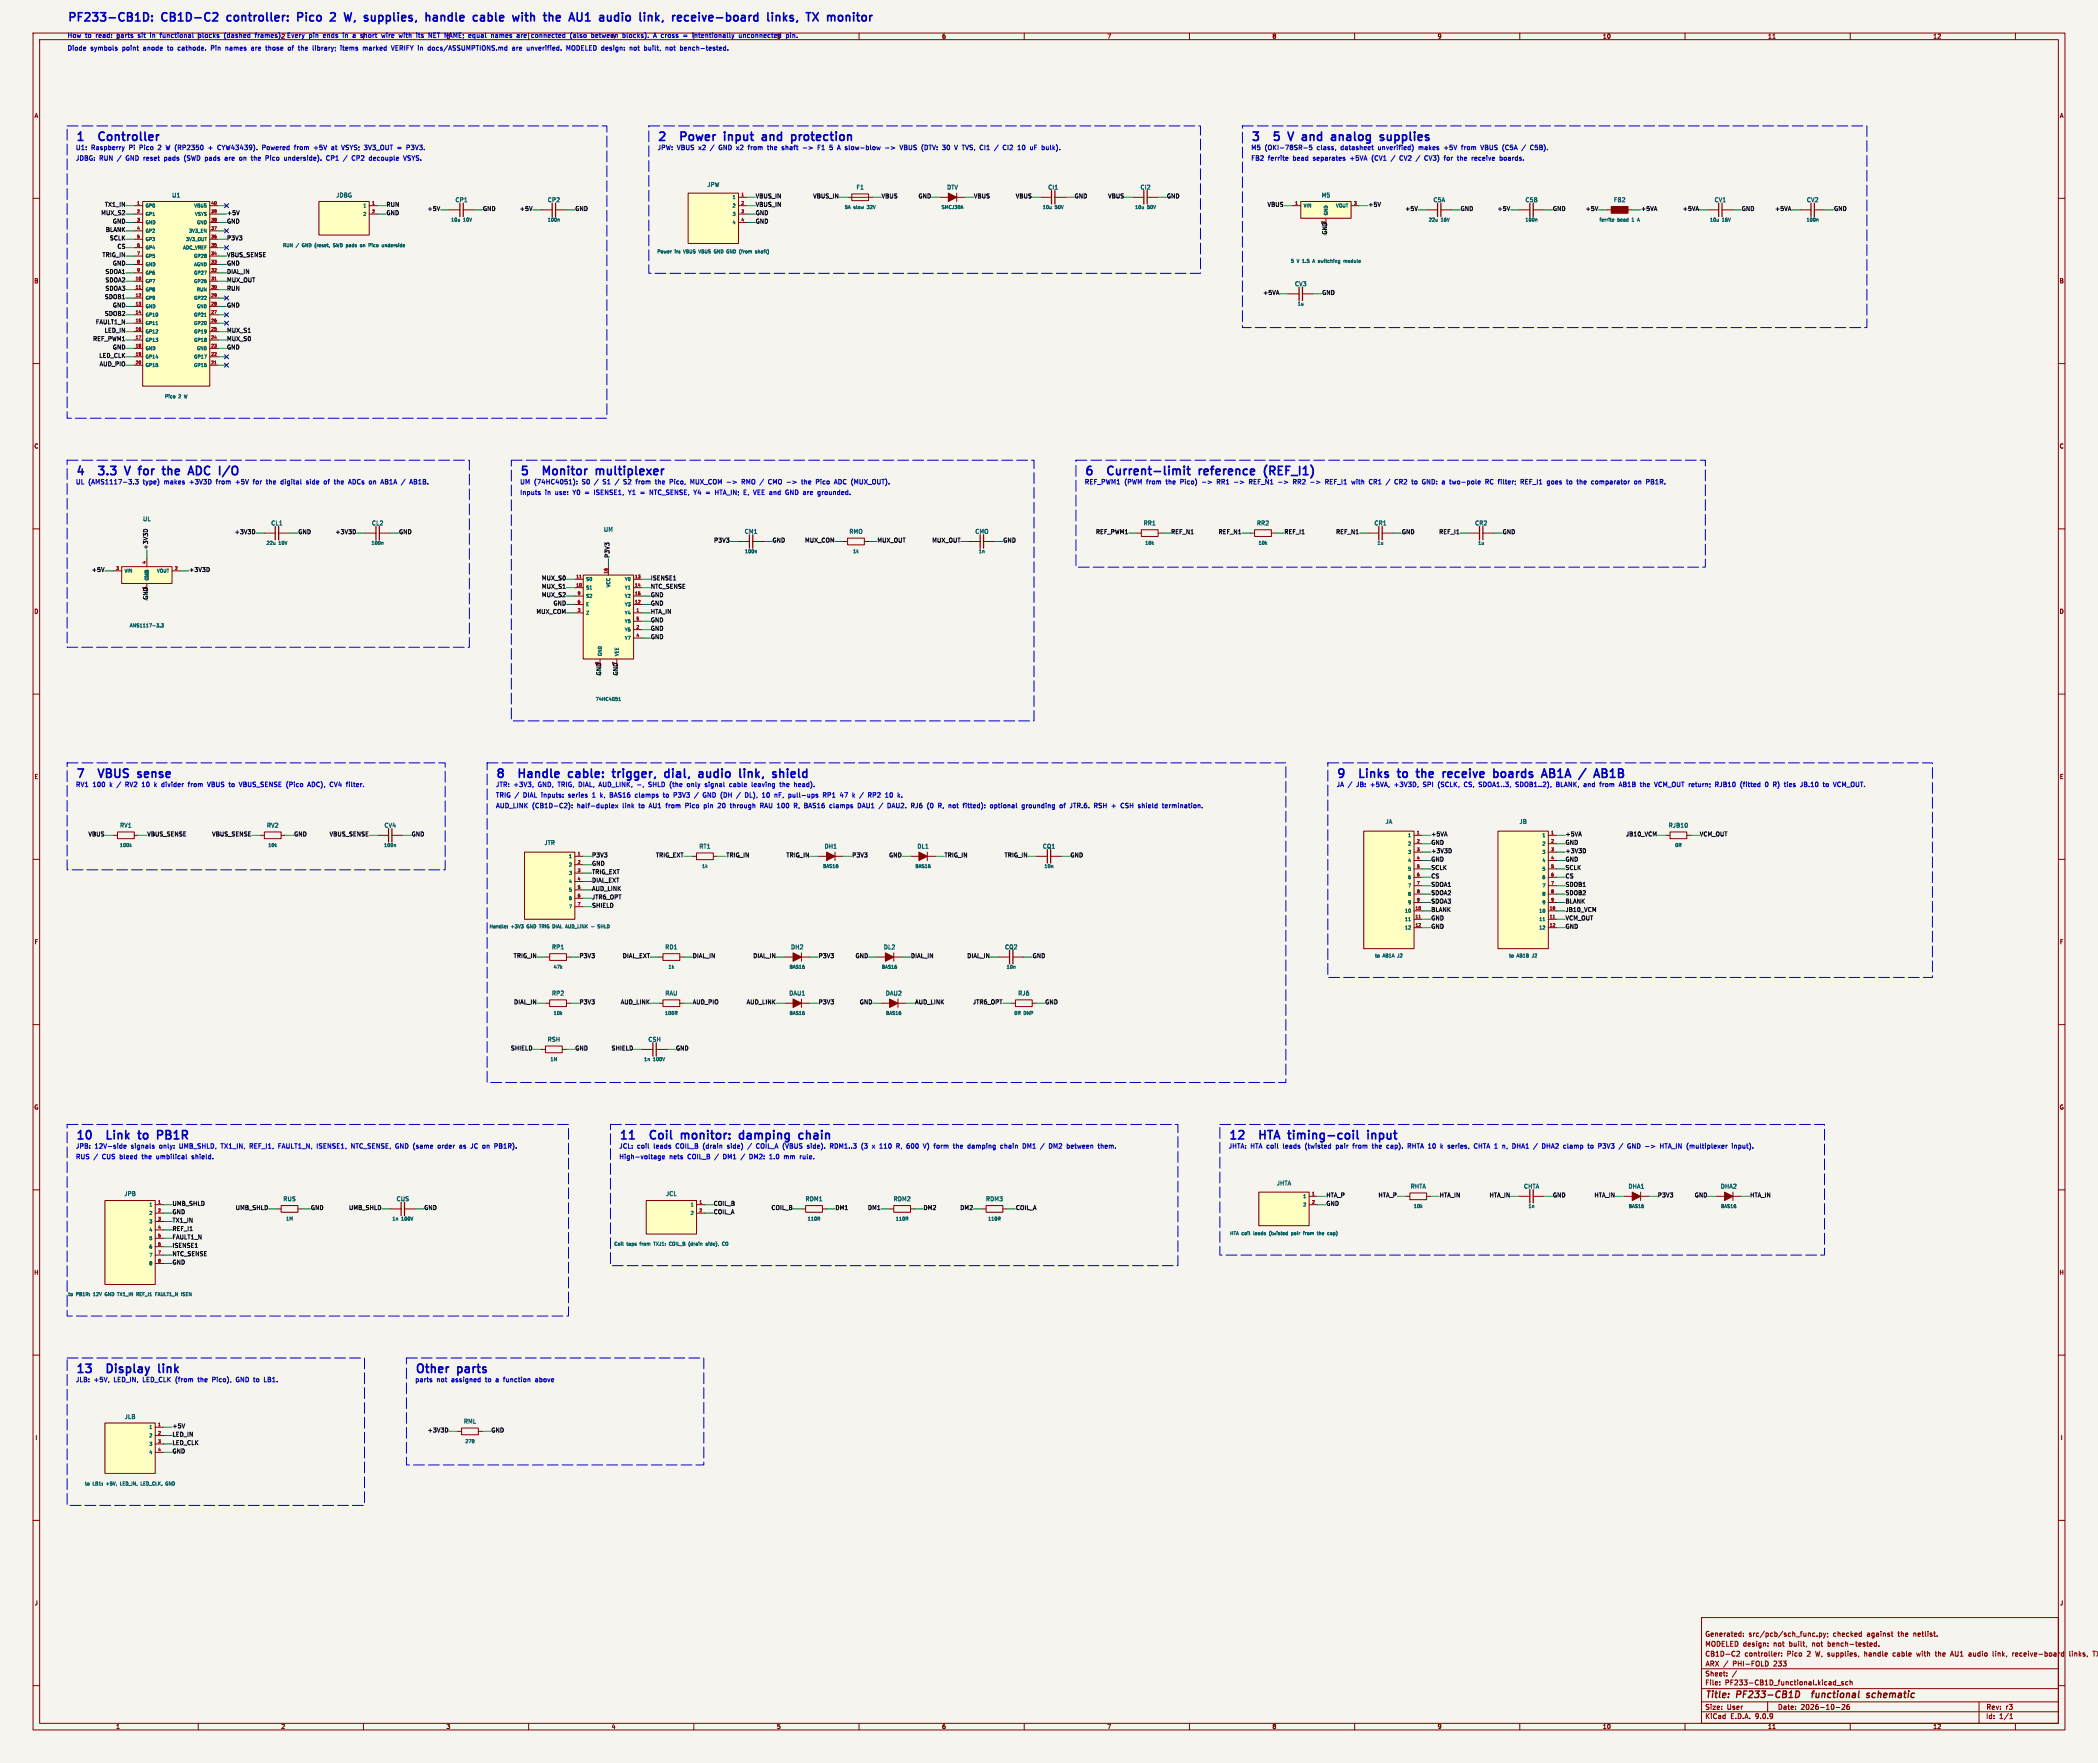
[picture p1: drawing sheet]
<svg xmlns="http://www.w3.org/2000/svg" width="635mm" height="533mm" viewBox="0 0 635 533" stroke-linecap="round" stroke-linejoin="round" font-family="sans-serif">
<defs><g id="words">
<g font-size="3.5" fill="#0000c2">
<text x="20.3" y="7.8">PF233-CB1D:</text>
<text x="49.2" y="7.8">CB1D-C2</text>
<text x="69.9" y="7.8">controller:</text>
<text x="92.2" y="7.8">Pico</text>
<text x="103.2" y="7.8">2</text>
<text x="108.5" y="7.8">W,</text>
<text x="115.5" y="7.8">supplies,</text>
<text x="135.1" y="7.8">handle</text>
<text x="150.5" y="7.8">cable</text>
<text x="163.5" y="7.8">with</text>
<text x="173.9" y="7.8">the</text>
<text x="182.6" y="7.8">AU1</text>
<text x="192.7" y="7.8">audio</text>
<text x="205.8" y="7.8">link,</text>
<text x="216.7" y="7.8">receive-board</text>
<text x="246.5" y="7.8">links,</text>
<text x="259.4" y="7.8">TX</text>
<text x="22.9" y="43.9">1</text>
<text x="31.2" y="43.9">Controller</text>
<text x="198.9" y="43.9">2</text>
<text x="207.2" y="43.9">Power</text>
<text x="221.4" y="43.9">input</text>
<text x="233.9" y="43.9">and</text>
<text x="243.8" y="43.9">protection</text>
<text x="378.6" y="43.9">3</text>
<text x="386.9" y="43.9">5</text>
<text x="392.3" y="43.9">V</text>
<text x="397.4" y="43.9">and</text>
<text x="407.3" y="43.9">analog</text>
<text x="423" y="43.9">supplies</text>
<text x="22.9" y="145.1">4</text>
<text x="31.2" y="145.1">3.3</text>
<text x="40.2" y="145.1">V</text>
<text x="45.3" y="145.1">for</text>
<text x="53.6" y="145.1">the</text>
<text x="62.5" y="145.1">ADC</text>
<text x="72.7" y="145.1">I/O</text>
<text x="157.3" y="145.1">5</text>
<text x="165.6" y="145.1">Monitor</text>
<text x="182.6" y="145.1">multiplexer</text>
<text x="328.2" y="145.1">6</text>
<text x="336.5" y="145.1">Current-limit</text>
<text x="365.1" y="145.1">reference</text>
<text x="385.8" y="145.1">(REF_I1)</text>
<text x="22.9" y="236.6">7</text>
<text x="31.2" y="236.6">VBUS</text>
<text x="43.9" y="236.6">sense</text>
<text x="150" y="236.6">8</text>
<text x="158.3" y="236.6">Handle</text>
<text x="174.3" y="236.6">cable:</text>
<text x="188.8" y="236.6">trigger,</text>
<text x="205.5" y="236.6">dial,</text>
<text x="216.8" y="236.6">audio</text>
<text x="230.1" y="236.6">link,</text>
<text x="241.2" y="236.6">shield</text>
<text x="404.4" y="236.6">9</text>
<text x="412.8" y="236.6">Links</text>
<text x="425.4" y="236.6">to</text>
<text x="432.1" y="236.6">the</text>
<text x="441" y="236.6">receive</text>
<text x="457.3" y="236.6">boards</text>
<text x="473.1" y="236.6">AB1A</text>
<text x="485.4" y="236.6">/</text>
<text x="491" y="236.6">AB1B</text>
<text x="22.9" y="346">10</text>
<text x="33.6" y="346">Link</text>
<text x="44.2" y="346">to</text>
<text x="50.9" y="346">PB1R</text>
<text x="187.3" y="346">11</text>
<text x="198.1" y="346">Coil</text>
<text x="208.4" y="346">monitor:</text>
<text x="227.1" y="346">damping</text>
<text x="246.1" y="346">chain</text>
<text x="371.8" y="346">12</text>
<text x="382.5" y="346">HTA timing-coil</text>
<text x="417.2" y="346">input</text>
<text x="22.9" y="416.7">13</text>
<text x="33.6" y="416.7">Display</text>
<text x="50.2" y="416.7">link</text>
<text x="125.6" y="416.7">Other</text>
<text x="138.7" y="416.7">parts</text>
</g>
<g font-size="2.8" fill="#840000">
<text x="516" y="514.3">Title:</text>
<text x="525.7" y="514.3">PF233-CB1D</text>
<text x="550.1" y="514.3">functional</text>
<text x="567.5" y="514.3">schematic</text>
</g>
<g font-size="2.1" fill="#840000">
<text x="516" y="495.4">Generated:</text>
<text x="529.2" y="495.4">src/pcb/sch_func.py;</text>
<text x="554.9" y="495.4">checked</text>
<text x="565.3" y="495.4">against</text>
<text x="574.8" y="495.4">the</text>
<text x="579.6" y="495.4">netlist.</text>
<text x="516" y="501.4">CB1D-C2</text>
<text x="516" y="498.4">MODELED design:</text>
<text x="528" y="501.4">controller:</text>
<text x="536.8" y="498.4">not</text>
<text x="541" y="501.4">Pico</text>
<text x="541.7" y="498.4">built,</text>
<text x="547.1" y="501.4">2</text>
<text x="548.8" y="498.4">not</text>
<text x="549.8" y="501.4">W, supplies,</text>
<text x="553.6" y="498.4">bench-tested.</text>
<text x="564.9" y="501.4">handle</text>
<text x="573.7" y="501.4">cable</text>
<text x="581" y="501.4">with</text>
<text x="586.8" y="501.4">the</text>
<text x="591.6" y="501.4">AU1</text>
<text x="597.2" y="501.4">audio</text>
<text x="604.7" y="501.4">link,</text>
<text x="610.8" y="501.4">receive-board</text>
<text x="628.2" y="501.4">links,</text>
<text x="516" y="507.4">Sheet:</text>
<text x="516" y="504.6">ARX</text>
<text x="522" y="504.6">/</text>
<text x="525.3" y="504.6">PHI-FOLD</text>
<text x="538.2" y="504.6">233</text>
<text x="516" y="510.1">File:</text>
<text x="522.1" y="510.1">PF233-CB1D_functional.kicad_sch</text>
<text x="516" y="520.3">KiCad</text>
<text x="516" y="517.5">Size:</text>
<text x="522.7" y="517.5">User</text>
<text x="523.7" y="520.3">E.D.A.</text>
<text x="531.3" y="520.3">9.0.9</text>
<text x="538" y="517.5">Date:</text>
<text x="545" y="517.5">2026-10-26</text>
<text x="601" y="517.7">Rev:</text>
<text x="601" y="520.3">Id:</text>
<text x="605.1" y="520.3">1/1</text>
<text x="607.4" y="517.7">r3</text>
</g>
<g font-size="1.9" fill="#0000c2">
<text x="20.3" y="11.8">How</text>
<text x="25.8" y="11.8">to</text>
<text x="29.1" y="11.8">read:</text>
<text x="42.2" y="11.8">sit</text>
<text x="46" y="11.8">in</text>
<text x="49.2" y="11.8">functional</text>
<text x="61" y="11.8">blocks</text>
<text x="68.9" y="11.8">(dashed</text>
<text x="78.5" y="11.8">frames).2</text>
<text x="88.5" y="11.8">Every</text>
<text x="95.2" y="11.8">pin</text>
<text x="99.6" y="11.8">ends</text>
<text x="105.8" y="11.8">in</text>
<text x="108.9" y="11.8">a</text>
<text x="111.4" y="11.8">short</text>
<text x="118" y="11.8">wire</text>
<text x="123.5" y="11.8">with</text>
<text x="128.9" y="11.8">its</text>
<text x="132.8" y="11.8">NET NAME; equal</text>
<text x="152.2" y="11.8">names</text>
<text x="160.2" y="11.8">are</text>
<text x="164.8" y="11.8">connected</text>
<text x="176.7" y="11.8">(also</text>
<text x="183.3" y="11.8">between</text>
<text x="192.9" y="11.8">blocks).</text>
<text x="202.5" y="11.8">A cross</text>
<text x="211.8" y="11.8">=</text>
<text x="214.7" y="11.8">intentionally</text>
<text x="229" y="11.8">unconnected</text>
<text x="20.3" y="15.6">Diode</text>
<text x="27.4" y="15.6">symbols</text>
<text x="37.1" y="15.6">point</text>
<text x="43.6" y="15.6">anode</text>
<text x="51.1" y="15.6">to</text>
<text x="54.4" y="15.6">cathode.</text>
<text x="64.6" y="15.6">Pin</text>
<text x="69.2" y="15.6">names</text>
<text x="77.1" y="15.6">are</text>
<text x="81.7" y="15.6">those</text>
<text x="88.6" y="15.6">of</text>
<text x="91.9" y="15.6">the</text>
<text x="96.4" y="15.6">library;</text>
<text x="105.1" y="15.6">items</text>
<text x="112" y="15.6">marked</text>
<text x="120.8" y="15.6">VERIFY in</text>
<text x="132.2" y="15.6">docs/ASSUMPTIONS.md</text>
<text x="157.9" y="15.6">are</text>
<text x="162.5" y="15.6">unverified.</text>
<text x="174.7" y="15.6">MODELED design:</text>
<text x="194.2" y="15.6">not</text>
<text x="198.7" y="15.6">built,</text>
<text x="205.4" y="15.6">not</text>
<text x="210" y="15.6">bench-tested.</text>
<text x="22.9" y="45.7">U1:</text>
<text x="27.6" y="45.7">Raspberry</text>
<text x="39.1" y="45.7">Pi</text>
<text x="42.5" y="45.7">Pico</text>
<text x="48.2" y="45.7">2</text>
<text x="50.8" y="45.7">W (RP2350</text>
<text x="64" y="45.7">+</text>
<text x="66.9" y="45.7">CYW43439).</text>
<text x="80.7" y="45.7">Powered</text>
<text x="90.6" y="45.7">from</text>
<text x="96.6" y="45.7">+5V</text>
<text x="102.1" y="45.7">at</text>
<text x="105.4" y="45.7">VSYS; 3V3_OUT</text>
<text x="122.6" y="45.7">=</text>
<text x="125.6" y="45.7">P3V3.</text>
<text x="198.9" y="45.7">JPW: VBUS x2</text>
<text x="215.3" y="45.7">/</text>
<text x="218" y="45.7">GND x2</text>
<text x="227.2" y="45.7">from</text>
<text x="233.2" y="45.7">the</text>
<text x="237.7" y="45.7">shaft</text>
<text x="244.2" y="45.7">-&gt;</text>
<text x="249" y="45.7">F1</text>
<text x="252.7" y="45.7">5</text>
<text x="255.3" y="45.7">A slow-blow</text>
<text x="270.1" y="45.7">-&gt;</text>
<text x="274.8" y="45.7">VBUS (DTV:</text>
<text x="287.9" y="45.7">30</text>
<text x="291.8" y="45.7">V TVS, CI1</text>
<text x="304.4" y="45.7">/</text>
<text x="307.2" y="45.7">CI2</text>
<text x="311.8" y="45.7">10</text>
<text x="315.7" y="45.7">uF</text>
<text x="319.4" y="45.7">bulk).</text>
<text x="378.6" y="45.7">M5</text>
<text x="382.8" y="45.7">(OKI-78SR-5</text>
<text x="398.7" y="45.7">class,</text>
<text x="406.1" y="45.7">datasheet</text>
<text x="417.5" y="45.7">unverified)</text>
<text x="429.9" y="45.7">makes</text>
<text x="437.8" y="45.7">+5V</text>
<text x="443.3" y="45.7">from</text>
<text x="449.3" y="45.7">VBUS (C5A</text>
<text x="462.1" y="45.7">/</text>
<text x="464.8" y="45.7">C5B).</text>
<text x="22.9" y="48.9">JDBG:</text>
<text x="30" y="48.9">RUN /</text>
<text x="38.3" y="48.9">GND reset</text>
<text x="50.3" y="48.9">pads</text>
<text x="56.5" y="48.9">(SWD pads</text>
<text x="69.1" y="48.9">are</text>
<text x="73.7" y="48.9">on</text>
<text x="77.5" y="48.9">the</text>
<text x="82" y="48.9">Pico</text>
<text x="87.8" y="48.9">underside).</text>
<text x="100.8" y="48.9">CP1</text>
<text x="106.1" y="48.9">/</text>
<text x="108.9" y="48.9">CP2</text>
<text x="114.2" y="48.9">decouple</text>
<text x="124.9" y="48.9">VSYS.</text>
<text x="378.6" y="48.9">FB2</text>
<text x="383.8" y="48.9">ferrite</text>
<text x="391.4" y="48.9">bead</text>
<text x="397.7" y="48.9">separates</text>
<text x="409" y="48.9">+5VA</text>
<text x="415.7" y="48.9">(CV1</text>
<text x="424.6" y="48.9">CV2</text>
<text x="432.5" y="48.9">CV3)</text>
<text x="438.6" y="48.9">for</text>
<text x="442.7" y="48.9">the</text>
<text x="447.3" y="48.9">receive</text>
<text x="455.9" y="48.9">boards.</text>
<text x="22.9" y="146.8">UL (AMS1117-3.3</text>
<text x="43.4" y="146.8">type)</text>
<text x="49.9" y="146.8">makes</text>
<text x="57.8" y="146.8">+3V3D</text>
<text x="66" y="146.8">from</text>
<text x="72.1" y="146.8">+5V</text>
<text x="77.6" y="146.8">for</text>
<text x="81.7" y="146.8">the</text>
<text x="86.3" y="146.8">digital</text>
<text x="94.2" y="146.8">side</text>
<text x="99.7" y="146.8">of</text>
<text x="103" y="146.8">the</text>
<text x="107.5" y="146.8">ADCs on</text>
<text x="117.7" y="146.8">AB1A</text>
<text x="124" y="146.8">/</text>
<text x="126.7" y="146.8">AB1B.</text>
<text x="157.3" y="146.8">UM (74HC4051):</text>
<text x="176.3" y="146.8">S0</text>
<text x="180.2" y="146.8">/</text>
<text x="182.9" y="146.8">S1</text>
<text x="186.8" y="146.8">/</text>
<text x="189.5" y="146.8">S2</text>
<text x="193.4" y="146.8">from</text>
<text x="199.5" y="146.8">the</text>
<text x="204" y="146.8">Pico,</text>
<text x="210.4" y="146.8">MUX_COM -&gt;</text>
<text x="226.3" y="146.8">RMO /</text>
<text x="234.7" y="146.8">CMO -&gt;</text>
<text x="245.1" y="146.8">the</text>
<text x="249.7" y="146.8">Pico</text>
<text x="255.4" y="146.8">ADC (MUX_OUT).</text>
<text x="328.2" y="146.8">REF_PWM1 (PWM from</text>
<text x="353.1" y="146.8">the</text>
<text x="357.6" y="146.8">Pico)</text>
<text x="364.4" y="146.8">-&gt;</text>
<text x="369.1" y="146.8">RR1</text>
<text x="374.4" y="146.8">-&gt;</text>
<text x="379.2" y="146.8">REF_N1</text>
<text x="388.1" y="146.8">-&gt;</text>
<text x="392.8" y="146.8">RR2</text>
<text x="398.2" y="146.8">-&gt;</text>
<text x="402.9" y="146.8">REF_I1</text>
<text x="411.1" y="146.8">with</text>
<text x="416.5" y="146.8">CR1</text>
<text x="421.9" y="146.8">/</text>
<text x="424.6" y="146.8">CR2</text>
<text x="430" y="146.8">to</text>
<text x="433.3" y="146.8">GND: a</text>
<text x="442" y="146.8">two-pole</text>
<text x="453" y="146.8">RC filter;</text>
<text x="464" y="146.8">REF_I1</text>
<text x="472.2" y="146.8">goes</text>
<text x="478.3" y="146.8">to</text>
<text x="481.6" y="146.8">the</text>
<text x="486.1" y="146.8">comparator</text>
<text x="499.3" y="146.8">on</text>
<text x="503.1" y="146.8">PB1R.</text>
<text x="157.3" y="150">Inputs</text>
<text x="165" y="150">in</text>
<text x="168.1" y="150">use:</text>
<text x="173.6" y="150">Y0</text>
<text x="177.4" y="150">=</text>
<text x="180.4" y="150">ISENSE1,</text>
<text x="191" y="150">Y1</text>
<text x="197.7" y="150">NTC_SENSE, Y4</text>
<text x="218.1" y="150">HTA_IN;</text>
<text x="226.9" y="150">E, VEE and</text>
<text x="240.1" y="150">GND are</text>
<text x="250.2" y="150">grounded.</text>
<text x="22.9" y="238.4">RV1</text>
<text x="28" y="238.4">100</text>
<text x="33.3" y="238.4">k</text>
<text x="35.7" y="238.4">/</text>
<text x="38.4" y="238.4">RV2</text>
<text x="43.5" y="238.4">10</text>
<text x="47.5" y="238.4">k</text>
<text x="49.8" y="238.4">divider</text>
<text x="58.1" y="238.4">from</text>
<text x="64.1" y="238.4">VBUS to</text>
<text x="74.1" y="238.4">VBUS_SENSE</text>
<text x="88.5" y="238.4">(Pico</text>
<text x="95.2" y="238.4">ADC),</text>
<text x="102" y="238.4">CV4</text>
<text x="107.2" y="238.4">filter.</text>
<text x="150" y="238.4">JTR: +3V3,</text>
<text x="162.9" y="238.4">GND, TRIG, DIAL,</text>
<text x="181.9" y="238.4">AUD_LINK,</text>
<text x="193.6" y="238.4">-,</text>
<text x="197.2" y="238.4">SHLD</text>
<text x="203.8" y="238.4">(the</text>
<text x="209.2" y="238.4">only</text>
<text x="214.8" y="238.4">signal</text>
<text x="222.4" y="238.4">cable</text>
<text x="229.3" y="238.4">leaving</text>
<text x="238" y="238.4">the</text>
<text x="242.5" y="238.4">head).</text>
<text x="404.4" y="238.4">JA /</text>
<text x="410.7" y="238.4">JB:</text>
<text x="415" y="238.4">+5VA,</text>
<text x="422.4" y="238.4">+3V3D,</text>
<text x="431.3" y="238.4">SPI</text>
<text x="436" y="238.4">(SCLK,</text>
<text x="444.1" y="238.4">CS,</text>
<text x="448.7" y="238.4">SDOA1..3,</text>
<text x="460" y="238.4">SDOB1..2),</text>
<text x="472.5" y="238.4">BLANK,</text>
<text x="481" y="238.4">and</text>
<text x="486" y="238.4">from</text>
<text x="492.1" y="238.4">AB1B</text>
<text x="498.6" y="238.4">the</text>
<text x="503.2" y="238.4">VCM_OUT return;</text>
<text x="521.8" y="238.4">RJB10</text>
<text x="529.6" y="238.4">(fitted</text>
<text x="537.3" y="238.4">0</text>
<text x="539.9" y="238.4">R)</text>
<text x="543.5" y="238.4">ties</text>
<text x="548.5" y="238.4">JB.10</text>
<text x="555.6" y="238.4">to</text>
<text x="558.9" y="238.4">VCM_OUT.</text>
<text x="150" y="244.8">AUD_LINK</text>
<text x="150" y="241.6">TRIG /</text>
<text x="158.5" y="241.6">DIAL inputs:</text>
<text x="161" y="244.8">(CB1D-C2):</text>
<text x="172.4" y="241.6">series</text>
<text x="174.8" y="244.8">half-duplex</text>
<text x="179.9" y="241.6">1</text>
<text x="182.4" y="241.6">k,</text>
<text x="185.5" y="241.6">BAS16</text>
<text x="188.7" y="244.8">link</text>
<text x="193.3" y="241.6">clamps</text>
<text x="193.8" y="244.8">to</text>
<text x="197.1" y="244.8">AU1</text>
<text x="202" y="241.6">to</text>
<text x="202.3" y="244.8">from</text>
<text x="205.4" y="241.6">P3V3</text>
<text x="208.4" y="244.8">Pico</text>
<text x="211.9" y="241.6">/</text>
<text x="214.1" y="244.8">pin</text>
<text x="214.6" y="241.6">GND (DH</text>
<text x="218.6" y="244.8">20</text>
<text x="222.5" y="244.8">through</text>
<text x="225.1" y="241.6">/</text>
<text x="227.8" y="241.6">DL),</text>
<text x="231.7" y="244.8">RAU 100</text>
<text x="233.2" y="241.6">10</text>
<text x="237.1" y="241.6">nF,</text>
<text x="241.5" y="241.6">pull-ups</text>
<text x="242.3" y="244.8">R, BAS16</text>
<text x="252.1" y="241.6">RP1</text>
<text x="253.4" y="244.8">clamps</text>
<text x="257.5" y="241.6">47</text>
<text x="261.4" y="241.6">k</text>
<text x="262.1" y="244.8">DAU1</text>
<text x="263.8" y="241.6">/</text>
<text x="266.5" y="241.6">RP2</text>
<text x="268.8" y="244.8">/</text>
<text x="271.5" y="244.8">DAU2.</text>
<text x="271.9" y="241.6">10</text>
<text x="278.8" y="244.8">RJ6</text>
<text x="283.9" y="244.8">(0</text>
<text x="287.4" y="244.8">R, not</text>
<text x="295.3" y="244.8">fitted):</text>
<text x="303.6" y="244.8">optional</text>
<text x="313.4" y="244.8">grounding</text>
<text x="325.1" y="244.8">of</text>
<text x="328.4" y="244.8">JTR.6.</text>
<text x="335.8" y="244.8">RSH +</text>
<text x="344.2" y="244.8">CSH shield</text>
<text x="357.2" y="244.8">termination.</text>
<text x="22.9" y="347.8">JPB:</text>
<text x="28.6" y="347.8">12V-side</text>
<text x="39.7" y="347.8">signals</text>
<text x="48.5" y="347.8">only:</text>
<text x="54.7" y="347.8">UMB_SHLD,</text>
<text x="67.5" y="347.8">TX1_IN,</text>
<text x="76.3" y="347.8">REF_I1,</text>
<text x="85.2" y="347.8">FAULT1_N,</text>
<text x="97" y="347.8">ISENSE1,</text>
<text x="107.6" y="347.8">NTC_SENSE, GND (same</text>
<text x="134.3" y="347.8">order</text>
<text x="141" y="347.8">as</text>
<text x="144.7" y="347.8">JC on</text>
<text x="152.2" y="347.8">PB1R).</text>
<text x="187.3" y="347.8">JCL:</text>
<text x="192.8" y="347.8">coil</text>
<text x="197.9" y="347.8">leads</text>
<text x="204.8" y="347.8">COIL_B</text>
<text x="213.2" y="347.8">(drain</text>
<text x="220.7" y="347.8">side)</text>
<text x="229.8" y="347.8">COIL_A (VBUS</text>
<text x="245.6" y="347.8">side).</text>
<text x="252.7" y="347.8">RDM1..3</text>
<text x="262.3" y="347.8">(3</text>
<text x="265.8" y="347.8">x</text>
<text x="268.2" y="347.8">110</text>
<text x="273.5" y="347.8">R, 600</text>
<text x="282" y="347.8">V)</text>
<text x="285.4" y="347.8">form</text>
<text x="291.4" y="347.8">the</text>
<text x="295.9" y="347.8">damping</text>
<text x="306.1" y="347.8">chain</text>
<text x="313" y="347.8">DM1</text>
<text x="318.5" y="347.8">/</text>
<text x="321.3" y="347.8">DM2</text>
<text x="326.8" y="347.8">between</text>
<text x="336.5" y="347.8">them.</text>
<text x="371.8" y="347.8">JHTA: HTA coil</text>
<text x="388.6" y="347.8">leads</text>
<text x="395.4" y="347.8">(twisted</text>
<text x="404.9" y="347.8">pair</text>
<text x="410.2" y="347.8">from</text>
<text x="416.3" y="347.8">the</text>
<text x="420.8" y="347.8">cap).</text>
<text x="427.4" y="347.8">RHTA 10</text>
<text x="437.6" y="347.8">k</text>
<text x="440" y="347.8">series,</text>
<text x="448.1" y="347.8">CHTA 1</text>
<text x="457.1" y="347.8">n,</text>
<text x="460.3" y="347.8">DHA1</text>
<text x="466.9" y="347.8">/</text>
<text x="469.6" y="347.8">DHA2</text>
<text x="476.3" y="347.8">clamp</text>
<text x="483.8" y="347.8">to</text>
<text x="487.1" y="347.8">P3V3</text>
<text x="493.7" y="347.8">/</text>
<text x="496.4" y="347.8">GND -&gt;</text>
<text x="506.6" y="347.8">HTA_IN (multiplexer</text>
<text x="528.7" y="347.8">input).</text>
<text x="22.9" y="351">RUS /</text>
<text x="31" y="351">CUS bleed</text>
<text x="43.4" y="351">the</text>
<text x="47.9" y="351">umbilical</text>
<text x="58.8" y="351">shield.</text>
<text x="187.3" y="351">High-voltage</text>
<text x="202.6" y="351">nets</text>
<text x="208.2" y="351">COIL_B</text>
<text x="216.6" y="351">/</text>
<text x="219.3" y="351">DM1</text>
<text x="224.9" y="351">/</text>
<text x="227.6" y="351">DM2:</text>
<text x="233.8" y="351">1.0</text>
<text x="238.4" y="351">mm</text>
<text x="243.4" y="351">rule.</text>
<text x="22.9" y="418.5">JLB:</text>
<text x="28.4" y="418.5">+5V,</text>
<text x="34.5" y="418.5">LED_IN,</text>
<text x="43.5" y="418.5">LED_CLK</text>
<text x="53.5" y="418.5">(from</text>
<text x="60.5" y="418.5">the</text>
<text x="65" y="418.5">Pico),</text>
<text x="72.4" y="418.5">GND to</text>
<text x="81.2" y="418.5">LB1.</text>
<text x="125.6" y="418.5">parts</text>
<text x="132.1" y="418.5">not</text>
<text x="136.7" y="418.5">assigned</text>
<text x="147.2" y="418.5">to</text>
<text x="150.5" y="418.5">a</text>
<text x="153" y="418.5">function</text>
<text x="162.8" y="418.5">above</text>
</g>
<g font-size="1.8" fill="#0000c2">
<text x="35" y="11.9">1parts</text>
<text x="185" y="11.9">4</text>
<text x="235" y="11.9">5</text>
</g>
<g font-size="1.8" fill="#840000">
<text x="135" y="11.9">3</text>
<text x="285" y="11.9">6</text>
<text x="335" y="11.9">7</text>
<text x="385" y="11.9">8</text>
<text x="435" y="11.9">9</text>
<text x="485" y="11.9">10</text>
<text x="535" y="11.9">11</text>
<text x="585" y="11.9">12</text>
<text x="10.3" y="35.9">A</text>
<text x="623.3" y="35.9">A</text>
<text x="10.3" y="85.9">B</text>
<text x="623.3" y="85.9">B</text>
<text x="10.3" y="135.9">C</text>
<text x="623.3" y="135.9">C</text>
<text x="10.3" y="185.9">D</text>
<text x="623.3" y="185.9">D</text>
<text x="10.3" y="235.9">E</text>
<text x="623.3" y="235.9">E</text>
<text x="10.3" y="285.9">F</text>
<text x="623.3" y="285.9">F</text>
<text x="10.3" y="335.9">G</text>
<text x="623.3" y="335.9">G</text>
<text x="10.2" y="385.9">H</text>
<text x="623.2" y="385.9">H</text>
<text x="10.6" y="435.9">I</text>
<text x="623.6" y="435.9">I</text>
<text x="10.4" y="485.9">J</text>
<text x="623.4" y="485.9">J</text>
<text x="35" y="523.3">1</text>
<text x="85" y="523.3">2</text>
<text x="135" y="523.3">3</text>
<text x="185" y="523.3">4</text>
<text x="235" y="523.3">5</text>
<text x="285" y="523.3">6</text>
<text x="335" y="523.3">7</text>
<text x="385" y="523.3">8</text>
<text x="435" y="523.3">9</text>
<text x="485" y="523.3">10</text>
<text x="535" y="523.3">11</text>
<text x="585" y="523.3">12</text>
</g>
<g font-size="1.8" fill="#006464">
<text x="52" y="59.9">U1</text>
<text x="101.6" y="59.9">JDBG</text>
<text x="214" y="56.7">JPW</text>
<text x="259.1" y="57.6">F1</text>
<text x="286.5" y="57.6">DTV</text>
<text x="317.1" y="57.6">CI1</text>
<text x="345.1" y="57.6">CI2</text>
<text x="399.9" y="59.9">M5</text>
<text x="137.7" y="61.4">CP1</text>
<text x="165.7" y="61.4">CP2</text>
<text x="433.7" y="61.4">C5A</text>
<text x="461.6" y="61.4">C5B</text>
<text x="488.3" y="61.4">FB2</text>
<text x="518.8" y="61.4">CV1</text>
<text x="546.8" y="61.4">CV2</text>
<text x="391.8" y="86.8">CV3</text>
<text x="43.2" y="157.9">UL</text>
<text x="82" y="159.2">CL1</text>
<text x="112.4" y="159.2">CL2</text>
<text x="182.7" y="161.1">UM</text>
<text x="225.3" y="161.7">CM1</text>
<text x="257" y="161.7">RMO</text>
<text x="295.1" y="161.7">CMO</text>
<text x="346" y="159.2">RR1</text>
<text x="380.3" y="159.2">RR2</text>
<text x="415.9" y="159.2">CR1</text>
<text x="446.3" y="159.2">CR2</text>
<text x="36.2" y="250.6">RV1</text>
<text x="80.7" y="250.6">RV2</text>
<text x="116.2" y="250.6">CV4</text>
<text x="419.2" y="249.5">JA</text>
<text x="459.8" y="249.5">JB</text>
<text x="504.9" y="250.6">RJB10</text>
<text x="164.7" y="255.9">JTR</text>
<text x="211.5" y="256.9">RT1</text>
<text x="249.5" y="256.9">DH1</text>
<text x="277.5" y="256.9">DL1</text>
<text x="315.5" y="256.9">CQ1</text>
<text x="166.9" y="287.4">RP1</text>
<text x="201.2" y="287.4">RD1</text>
<text x="239.3" y="287.4">DH2</text>
<text x="267.4" y="287.4">DL2</text>
<text x="304.1" y="287.4">CQ2</text>
<text x="166.9" y="301.4">RP2</text>
<text x="201.3" y="301.4">RAU</text>
<text x="238.7" y="301.4">DAU1</text>
<text x="268" y="301.4">DAU2</text>
<text x="308.1" y="301.4">RJ6</text>
<text x="165.6" y="315.4">RSH</text>
<text x="196.1" y="315.4">CSH</text>
<text x="386.3" y="358.9">JHTA</text>
<text x="426.8" y="359.8">RHTA</text>
<text x="461.1" y="359.8">CHTA</text>
<text x="492.7" y="359.8">DHA1</text>
<text x="520.7" y="359.8">DHA2</text>
<text x="37.5" y="362.1">JPB</text>
<text x="85.6" y="363.6">RUS</text>
<text x="119.9" y="363.6">CUS</text>
<text x="201.5" y="362.1">JCL</text>
<text x="243.7" y="363.6">RDM1</text>
<text x="270.3" y="363.6">RDM2</text>
<text x="298.3" y="363.6">RDM3</text>
<text x="37.6" y="429.5">JLB</text>
<text x="140.3" y="430.9">RML</text>
</g>
<g font-size="1.8" fill="#0f0f0f">
<text x="30.5" y="65.3">MUX_S2</text>
<text x="31.6" y="62.7">TX1_IN</text>
<text x="68.6" y="65.3">+5V</text>
<text x="116.8" y="62.7">RUN</text>
<text x="116.8" y="65.3">GND</text>
<text x="129.3" y="64">+5V</text>
<text x="146" y="64">GND</text>
<text x="157.2" y="64">+5V</text>
<text x="174" y="64">GND</text>
<text x="228.6" y="65.3">GND</text>
<text x="228.6" y="62.7">VBUS_IN</text>
<text x="228.6" y="60.2">VBUS_IN</text>
<text x="246" y="60.2">VBUS_IN</text>
<text x="266.7" y="60.2">VBUS</text>
<text x="277.9" y="60.2">GND</text>
<text x="294.6" y="60.2">VBUS</text>
<text x="307.3" y="60.2">VBUS</text>
<text x="325.1" y="60.2">GND</text>
<text x="335.3" y="60.2">VBUS</text>
<text x="353.1" y="60.2">GND</text>
<text x="383.5" y="62.7">VBUS</text>
<text x="414" y="62.7">+5V</text>
<text x="425.2" y="64">+5V</text>
<text x="442" y="64">GND</text>
<text x="453.1" y="64">+5V</text>
<text x="469.9" y="64">GND</text>
<text x="479.8" y="64">+5V</text>
<text x="496.6" y="64">+5VA</text>
<text x="509.2" y="64">+5VA</text>
<text x="527" y="64">GND</text>
<text x="537.1" y="64">+5VA</text>
<text x="555" y="64">GND</text>
<text x="31.9" y="70.4">BLANK</text>
<text x="34" y="67.8">GND</text>
<text x="68.6" y="67.8">GND</text>
<text x="228.6" y="67.8">GND</text>
<text x="30.9" y="78">TRIG_IN</text>
<text x="33.1" y="72.9">SCLK</text>
<text x="35.4" y="75.4">CS</text>
<text x="68.6" y="72.9">P3V3</text>
<text x="68.6" y="78">VBUS_SENSE</text>
<text x="31.8" y="83.1">SDOA1</text>
<text x="34" y="80.5">GND</text>
<text x="68.6" y="80.5">GND</text>
<text x="68.6" y="83.1">DIAL_IN</text>
<text x="31.8" y="85.6">SDOA2</text>
<text x="31.8" y="88.1">SDOA3</text>
<text x="68.6" y="88.1">RUN</text>
<text x="68.6" y="85.6">MUX_OUT</text>
<text x="382.2" y="89.4">+5VA</text>
<text x="400" y="89.4">GND</text>
<text x="31.6" y="90.7">SDOB1</text>
<text x="31.6" y="95.8">SDOB2</text>
<text x="34" y="93.2">GND</text>
<text x="68.6" y="93.2">GND</text>
<text x="28.9" y="98.3">FAULT1_N</text>
<text x="31.5" y="100.8">LED_IN</text>
<text x="68.6" y="100.8">MUX_S1</text>
<text x="28" y="103.4">REF_PWM1</text>
<text x="34" y="105.9">GND</text>
<text x="68.6" y="103.4">MUX_S0</text>
<text x="68.6" y="105.9">GND</text>
<text x="29.9" y="108.5">LED_CLK</text>
<text x="30" y="111">AUD_PIO</text>
<text x="70.9" y="161.8">+3V3D</text>
<text x="90.2" y="161.8">GND</text>
<text x="101.4" y="161.8">+3V3D</text>
<text x="120.6" y="161.8">GND</text>
<text x="331.6" y="161.8">REF_PWM1</text>
<text x="354.3" y="161.8">REF_N1</text>
<text x="368.7" y="161.8">REF_N1</text>
<text x="388.6" y="161.8">REF_I1</text>
<text x="404.3" y="161.8">REF_N1</text>
<text x="424.2" y="161.8">GND</text>
<text x="435.5" y="161.8">REF_I1</text>
<text x="454.7" y="161.8">GND</text>
<text x="45" y="166.4" transform="rotate(-90 45 166.4)">+3V3D</text>
<text x="216" y="164.3">P3V3</text>
<text x="233.7" y="164.3">GND</text>
<text x="243.5" y="164.3">MUX_COM</text>
<text x="265.4" y="164.3">MUX_OUT</text>
<text x="282" y="164.3">MUX_OUT</text>
<text x="303.5" y="164.3">GND</text>
<text x="27.7" y="173.2">+5V</text>
<text x="57.1" y="173.2">+3V3D</text>
<text x="184.7" y="168.9" transform="rotate(-90 184.7 168.9)">P3V3</text>
<text x="163.9" y="178.3">MUX_S1</text>
<text x="163.9" y="175.8">MUX_S0</text>
<text x="196.8" y="178.3">NTC_SENSE</text>
<text x="196.8" y="175.8">ISENSE1</text>
<text x="162.2" y="185.9">MUX_COM</text>
<text x="163.9" y="180.9">MUX_S2</text>
<text x="167.4" y="183.4">GND</text>
<text x="196.8" y="185.9">HTA_IN</text>
<text x="196.8" y="180.9">GND</text>
<text x="196.8" y="183.4">GND</text>
<text x="196.8" y="188.5">GND</text>
<text x="196.8" y="191">GND</text>
<text x="196.8" y="193.6">GND</text>
<text x="26.6" y="253.2">VBUS</text>
<text x="44.4" y="253.2">VBUS_SENSE</text>
<text x="64.1" y="253.2">VBUS_SENSE</text>
<text x="88.9" y="253.2">GND</text>
<text x="99.6" y="253.2">VBUS_SENSE</text>
<text x="124.5" y="253.2">GND</text>
<text x="433.1" y="253.2">+5VA</text>
<text x="433.1" y="255.8">GND</text>
<text x="473.7" y="253.2">+5VA</text>
<text x="473.7" y="255.8">GND</text>
<text x="492" y="253.2">JB10_VCM</text>
<text x="514.3" y="253.2">VCM_OUT</text>
<text x="179.1" y="259.6">P3V3</text>
<text x="179.1" y="262.1">GND</text>
<text x="198.4" y="259.6">TRIG_EXT</text>
<text x="219.7" y="259.6">TRIG_IN</text>
<text x="237.9" y="259.6">TRIG_IN</text>
<text x="257.8" y="259.6">P3V3</text>
<text x="269" y="259.6">GND</text>
<text x="285.8" y="259.6">TRIG_IN</text>
<text x="303.9" y="259.6">TRIG_IN</text>
<text x="323.8" y="259.6">GND</text>
<text x="433.1" y="263.4">SCLK</text>
<text x="433.1" y="260.9">GND</text>
<text x="433.1" y="258.3">+3V3D</text>
<text x="473.7" y="260.9">GND</text>
<text x="473.7" y="258.3">+3V3D</text>
<text x="473.7" y="263.4">SCLK</text>
<text x="179.1" y="267.2">DIAL_EXT</text>
<text x="179.1" y="269.8">AUD_LINK</text>
<text x="179.1" y="264.7">TRIG_EXT</text>
<text x="433.1" y="268.5">SDOA1</text>
<text x="433.1" y="265.9">CS</text>
<text x="473.7" y="268.5">SDOB1</text>
<text x="473.7" y="265.9">CS</text>
<text x="179.1" y="272.3">JTR6_OPT</text>
<text x="179.1" y="274.8">SHIELD</text>
<text x="433.1" y="271">SDOA2</text>
<text x="433.1" y="273.6">SDOA3</text>
<text x="473.7" y="273.6">BLANK</text>
<text x="473.7" y="271">SDOB2</text>
<text x="433.1" y="281.2">GND</text>
<text x="433.1" y="278.6">GND</text>
<text x="433.1" y="276.1">BLANK</text>
<text x="473.7" y="281.2">GND</text>
<text x="473.7" y="278.6">VCM_OUT</text>
<text x="473.7" y="276.1">JB10_VCM</text>
<text x="155.3" y="290.1">TRIG_IN</text>
<text x="175.3" y="290.1">P3V3</text>
<text x="188.4" y="290.1">DIAL_EXT</text>
<text x="209.5" y="290.1">DIAL_IN</text>
<text x="227.9" y="290.1">DIAL_IN</text>
<text x="247.6" y="290.1">P3V3</text>
<text x="258.8" y="290.1">GND</text>
<text x="275.6" y="290.1">DIAL_IN</text>
<text x="292.6" y="290.1">DIAL_IN</text>
<text x="312.4" y="290.1">GND</text>
<text x="155.5" y="304">DIAL_IN</text>
<text x="175.3" y="304">P3V3</text>
<text x="187.8" y="304">AUD_LINK</text>
<text x="209.5" y="304">AUD_PIO</text>
<text x="225.9" y="304">AUD_LINK</text>
<text x="247.6" y="304">P3V3</text>
<text x="260.1" y="304">GND</text>
<text x="276.9" y="304">AUD_LINK</text>
<text x="294.4" y="304">JTR6_OPT</text>
<text x="316.2" y="304">GND</text>
<text x="154.5" y="318">SHIELD</text>
<text x="174" y="318">GND</text>
<text x="185" y="318">SHIELD</text>
<text x="204.5" y="318">GND</text>
<text x="52.1" y="365">UMB_SHLD</text>
<text x="215.9" y="365">COIL_B</text>
<text x="401.3" y="362.5">HTA_P</text>
<text x="401.3" y="365">GND</text>
<text x="417.1" y="362.5">HTA_P</text>
<text x="435.6" y="362.5">HTA_IN</text>
<text x="450.7" y="362.5">HTA_IN</text>
<text x="469.9" y="362.5">GND</text>
<text x="482.5" y="362.5">HTA_IN</text>
<text x="501.6" y="362.5">P3V3</text>
<text x="512.8" y="362.5">GND</text>
<text x="529.6" y="362.5">HTA_IN</text>
<text x="52.1" y="367.5">GND</text>
<text x="52.1" y="370.1">TX1_IN</text>
<text x="71.2" y="366.3">UMB_SHLD</text>
<text x="94" y="366.3">GND</text>
<text x="105.5" y="366.3">UMB_SHLD</text>
<text x="128.3" y="366.3">GND</text>
<text x="215.9" y="367.5">COIL_A</text>
<text x="233.4" y="366.3">COIL_B</text>
<text x="252.7" y="366.3">DM1</text>
<text x="262.6" y="366.3">DM1</text>
<text x="279.4" y="366.3">DM2</text>
<text x="290.5" y="366.3">DM2</text>
<text x="307.3" y="366.3">COIL_A</text>
<text x="52.1" y="372.6">REF_I1</text>
<text x="52.1" y="377.7">ISENSE1</text>
<text x="52.1" y="375.2">FAULT1_N</text>
<text x="52.1" y="380.2">NTC_SENSE</text>
<text x="52.1" y="382.8">GND</text>
<text x="52.1" y="434.9">LED_IN</text>
<text x="52.1" y="437.4">LED_CLK</text>
<text x="52.1" y="432.3">+5V</text>
<text x="129.3" y="433.6">+3V3D</text>
<text x="148.6" y="433.6">GND</text>
<text x="52.1" y="439.9">GND</text>
</g>
<g font-size="1.8" fill="#009600">
<text x="401.8" y="71.1" transform="rotate(-90 401.8 71.1)">GND</text>
<text x="45" y="181.6" transform="rotate(-90 45 181.6)">GND</text>
<text x="182.1" y="204.5" transform="rotate(-90 182.1 204.5)">GND</text>
<text x="187.2" y="204.5" transform="rotate(-90 187.2 204.5)">GND</text>
</g>
<g font-size="1.4" fill="#006464">
<text x="43.9" y="63">GP0</text>
<text x="43.9" y="65.5">GP1</text>
<text x="58.6" y="63">VBUS</text>
<text x="58.9" y="65.5">VSYS</text>
<text x="109.8" y="63">1</text>
<text x="109.8" y="65.5">2</text>
<text x="221.5" y="60.4">1</text>
<text x="221.5" y="63">2</text>
<text x="221.5" y="65.5">3</text>
<text x="255.5" y="63.4">5A</text>
<text x="258.4" y="63.4">slow</text>
<text x="262.7" y="63.4">32V</text>
<text x="284.9" y="63.4">SMCJ30A</text>
<text x="315.5" y="63.4">10u</text>
<text x="319.3" y="63.4">50V</text>
<text x="343.4" y="63.4">10u</text>
<text x="347.2" y="63.4">50V</text>
<text x="394.5" y="63">VIN</text>
<text x="402" y="65.3" transform="rotate(-90 402 65.3)">GND</text>
<text x="404.2" y="63">VOUT</text>
<text x="43.9" y="68">GND</text>
<text x="43.9" y="70.6">GP2</text>
<text x="57" y="70.6">3V3_EN</text>
<text x="59.4" y="68">GND</text>
<text x="136.4" y="67.2">10u</text>
<text x="140.2" y="67.2">10V</text>
<text x="165.6" y="67.2">100n</text>
<text x="221.5" y="68">4</text>
<text x="432.3" y="67.2">22u</text>
<text x="436.1" y="67.2">16V</text>
<text x="461.5" y="67.2">100n</text>
<text x="484" y="67.2">ferrite</text>
<text x="489.6" y="67.2">bead</text>
<text x="494.2" y="67.2">1</text>
<text x="496.1" y="67.2">A</text>
<text x="517.4" y="67.2">10u</text>
<text x="521.2" y="67.2">16V</text>
<text x="546.6" y="67.2">100n</text>
<text x="43.9" y="73.1">GP3</text>
<text x="43.9" y="75.7">GP4</text>
<text x="55.2" y="75.7">ADC_VREF</text>
<text x="56.1" y="73.1">3V3_OUT</text>
<text x="85.5" y="75">RUN</text>
<text x="89.6" y="75">/</text>
<text x="91.7" y="75">GND (reset,</text>
<text x="101.6" y="75">SWD pads</text>
<text x="110.3" y="75">on</text>
<text x="113.1" y="75">Pico</text>
<text x="117.4" y="75">underside</text>
<text x="198.8" y="76.8">Power</text>
<text x="204.2" y="76.8">in:</text>
<text x="207.1" y="76.8">VBUS</text>
<text x="212" y="76.8">VBUS</text>
<text x="216.9" y="76.8">GND GND (from</text>
<text x="230.1" y="76.8">shaft)</text>
<text x="43.9" y="78.2">GP5</text>
<text x="43.9" y="80.7">GND</text>
<text x="43.9" y="83.3">GP6</text>
<text x="58.6" y="78.2">GP28</text>
<text x="58.6" y="83.3">GP27</text>
<text x="58.6" y="80.7">AGND</text>
<text x="390.6" y="79.7">5</text>
<text x="392.5" y="79.7">V 1.5</text>
<text x="397.8" y="79.7">A switching</text>
<text x="407.7" y="79.7">module</text>
<text x="43.9" y="85.8">GP7</text>
<text x="43.9" y="88.4">GP8</text>
<text x="58.6" y="85.8">GP26</text>
<text x="59.4" y="88.4">RUN</text>
<text x="43.9" y="90.9">GP9</text>
<text x="43.9" y="93.4">GND</text>
<text x="43.9" y="96">GP10</text>
<text x="58.6" y="90.9">GP22</text>
<text x="58.6" y="96">GP21</text>
<text x="59.4" y="93.4">GND</text>
<text x="392.6" y="92.6">1u</text>
<text x="43.9" y="98.5">GP11</text>
<text x="43.9" y="101.1">GP12</text>
<text x="58.6" y="98.5">GP20</text>
<text x="58.6" y="101.1">GP19</text>
<text x="43.9" y="103.6">GP13</text>
<text x="43.9" y="106.1">GND</text>
<text x="58.6" y="103.6">GP18</text>
<text x="59.4" y="106.1">GND</text>
<text x="43.9" y="108.7">GP14</text>
<text x="43.9" y="111.2">GP15</text>
<text x="58.6" y="108.7">GP17</text>
<text x="58.6" y="111.2">GP16</text>
<text x="49.8" y="120.7">Pico</text>
<text x="54" y="120.7">2</text>
<text x="56" y="120.7">W</text>
<text x="80.5" y="165">22u</text>
<text x="84.4" y="165">10V</text>
<text x="112.3" y="165">100n</text>
<text x="225.3" y="167.6">100n</text>
<text x="258.1" y="167.6">1k</text>
<text x="296.1" y="167.6">1n</text>
<text x="346.5" y="165">10k</text>
<text x="380.8" y="165">10k</text>
<text x="416.8" y="165">1u</text>
<text x="447.3" y="165">1u</text>
<text x="37.6" y="173.4">VIN</text>
<text x="47.3" y="173.4">VOUT</text>
<text x="45.2" y="175.1" transform="rotate(-90 45.2 175.1)">TAB</text>
<text x="177.3" y="176">S0</text>
<text x="177.3" y="178.5">S1</text>
<text x="184.9" y="177.9" transform="rotate(-90 184.9 177.9)">VCC</text>
<text x="188.9" y="176">Y0</text>
<text x="188.9" y="178.5">Y1</text>
<text x="177.3" y="181.1">S2</text>
<text x="177.3" y="183.6">E</text>
<text x="188.9" y="181.1">Y2</text>
<text x="188.9" y="183.6">Y3</text>
<text x="39.1" y="190">AMS1117-3.3</text>
<text x="177.3" y="186.1">Z</text>
<text x="188.9" y="186.1">Y4</text>
<text x="188.9" y="188.7">Y5</text>
<text x="188.9" y="191.2">Y6</text>
<text x="188.9" y="193.8">Y7</text>
<text x="182.3" y="198.6" transform="rotate(-90 182.3 198.6)">GND</text>
<text x="187.4" y="198.6" transform="rotate(-90 187.4 198.6)">VEE</text>
<text x="180.1" y="212.3">74HC4051</text>
<text x="36.1" y="256.5">100k</text>
<text x="81.1" y="256.5">10k</text>
<text x="116.1" y="256.5">100n</text>
<text x="426" y="253.5">1</text>
<text x="426" y="256">2</text>
<text x="466.7" y="253.5">1</text>
<text x="466.7" y="256">2</text>
<text x="506.9" y="256.5">0R</text>
<text x="172" y="259.8">1</text>
<text x="172" y="262.3">2</text>
<text x="212.4" y="262.8">1k</text>
<text x="249" y="262.8">BAS16</text>
<text x="276.9" y="262.8">BAS16</text>
<text x="316" y="262.8">10n</text>
<text x="426" y="258.5">3</text>
<text x="426" y="261.1">4</text>
<text x="426" y="263.6">5</text>
<text x="466.7" y="258.5">3</text>
<text x="466.7" y="261.1">4</text>
<text x="466.7" y="263.6">5</text>
<text x="172" y="264.9">3</text>
<text x="172" y="267.4">4</text>
<text x="172" y="270">5</text>
<text x="426" y="266.2">6</text>
<text x="426" y="268.7">7</text>
<text x="466.7" y="266.2">6</text>
<text x="466.7" y="268.7">7</text>
<text x="172" y="272.5">6</text>
<text x="172" y="275">7</text>
<text x="426" y="271.2">8</text>
<text x="426" y="273.8">9</text>
<text x="466.7" y="271.2">8</text>
<text x="466.7" y="273.8">9</text>
<text x="148" y="281">Handle:</text>
<text x="154.7" y="281">+3V3</text>
<text x="159.7" y="281">GND TRIG DIAL</text>
<text x="172.2" y="281">AUD_LINK</text>
<text x="180.2" y="281">-</text>
<text x="182.4" y="281">SHLD</text>
<text x="425.1" y="276.3">10</text>
<text x="425.1" y="278.9">11</text>
<text x="425.1" y="281.4">12</text>
<text x="465.7" y="276.3">10</text>
<text x="465.7" y="278.9">11</text>
<text x="465.7" y="281.4">12</text>
<text x="167.4" y="293.3">47k</text>
<text x="202.2" y="293.3">1k</text>
<text x="238.8" y="293.3">BAS16</text>
<text x="266.8" y="293.3">BAS16</text>
<text x="304.5" y="293.3">10n</text>
<text x="416.1" y="289.9">to</text>
<text x="418.5" y="289.9">AB1A</text>
<text x="423.2" y="289.9">J2</text>
<text x="456.6" y="289.9">to</text>
<text x="459.1" y="289.9">AB1B</text>
<text x="463.9" y="289.9">J2</text>
<text x="167.4" y="307.3">10k</text>
<text x="201.1" y="307.3">100R</text>
<text x="238.8" y="307.3">BAS16</text>
<text x="268" y="307.3">BAS16</text>
<text x="306.9" y="307.3">0R</text>
<text x="309.8" y="307.3">DNP</text>
<text x="166.5" y="321.2">1M</text>
<text x="194.8" y="321.2">1n</text>
<text x="197.7" y="321.2">100V</text>
<text x="45" y="365.2">1</text>
<text x="208.8" y="365.2">1</text>
<text x="394.3" y="362.7">1</text>
<text x="394.3" y="365.2">2</text>
<text x="427.8" y="365.7">10k</text>
<text x="462.5" y="365.7">1n</text>
<text x="492.8" y="365.7">BAS16</text>
<text x="520.8" y="365.7">BAS16</text>
<text x="45" y="367.8">2</text>
<text x="45" y="370.3">3</text>
<text x="86.5" y="369.5">1M</text>
<text x="118.6" y="369.5">1n</text>
<text x="121.5" y="369.5">100V</text>
<text x="208.8" y="367.8">2</text>
<text x="244.3" y="369.5">110R</text>
<text x="271" y="369.5">110R</text>
<text x="298.9" y="369.5">110R</text>
<text x="45" y="372.8">4</text>
<text x="45" y="375.4">5</text>
<text x="45" y="377.9">6</text>
<text x="185.8" y="377.1">Coil</text>
<text x="189.7" y="377.1">taps</text>
<text x="193.9" y="377.1">from</text>
<text x="198.4" y="377.1">TXJ1:</text>
<text x="203.3" y="377.1">COIL_B</text>
<text x="209.4" y="377.1">(drain</text>
<text x="214.9" y="377.1">side),</text>
<text x="220.1" y="377.1">CO</text>
<text x="372.2" y="373.9">HTA coil</text>
<text x="379.6" y="373.9">leads</text>
<text x="384.6" y="373.9">(twisted</text>
<text x="391.6" y="373.9">pair</text>
<text x="395.5" y="373.9">from</text>
<text x="399.9" y="373.9">the</text>
<text x="403.3" y="373.9">cap)</text>
<text x="45" y="380.5">7</text>
<text x="45" y="383">8</text>
<text x="20.5" y="392.3">to</text>
<text x="23" y="392.3">PB1R:</text>
<text x="28.5" y="392.3">12V</text>
<text x="32.3" y="392.3">GND TX1_IN</text>
<text x="42.3" y="392.3">REF_I1</text>
<text x="48.3" y="392.3">FAULT1_N</text>
<text x="56.4" y="392.3">ISEN</text>
<text x="45" y="432.5">1</text>
<text x="45" y="435.1">2</text>
<text x="45" y="437.6">3</text>
<text x="140.7" y="436.8">270</text>
<text x="45" y="440.1">4</text>
<text x="25.6" y="449.6">to</text>
<text x="28.1" y="449.6">LB1:</text>
<text x="32.3" y="449.6">+5V,</text>
<text x="36.9" y="449.6">LED_IN,</text>
<text x="43.4" y="449.6">LED_CLK,</text>
<text x="51.1" y="449.6">GND</text>
</g>
<g font-size="1.3" fill="#a90000">
<text x="224.2" y="59.4">1</text>
<text x="41.3" y="62">1</text>
<text x="41.3" y="64.5">2</text>
<text x="63.8" y="62">40</text>
<text x="63.8" y="64.5">39</text>
<text x="112.5" y="62">1</text>
<text x="112.5" y="64.5">2</text>
<text x="224.2" y="62">2</text>
<text x="224.2" y="64.5">3</text>
<text x="391.9" y="62">1</text>
<text x="409.6" y="62">3</text>
<text x="41.3" y="67.1">3</text>
<text x="41.3" y="69.6">4</text>
<text x="63.8" y="67.1">38</text>
<text x="63.8" y="69.6">37</text>
<text x="224.2" y="67.1">4</text>
<text x="41.3" y="72.1">5</text>
<text x="41.3" y="74.7">6</text>
<text x="41.3" y="77.2">7</text>
<text x="63.8" y="72.1">36</text>
<text x="63.8" y="74.7">35</text>
<text x="63.8" y="77.2">34</text>
<text x="41.3" y="79.8">8</text>
<text x="41.3" y="82.3">9</text>
<text x="63.8" y="79.8">33</text>
<text x="63.8" y="82.3">32</text>
<text x="40.9" y="84.8">10</text>
<text x="40.9" y="87.4">11</text>
<text x="40.9" y="89.9">12</text>
<text x="63.8" y="84.8">31</text>
<text x="63.8" y="87.4">30</text>
<text x="63.8" y="89.9">29</text>
<text x="40.9" y="92.5">13</text>
<text x="40.9" y="95">14</text>
<text x="63.8" y="92.5">28</text>
<text x="63.8" y="95">27</text>
<text x="40.9" y="97.5">15</text>
<text x="40.9" y="100.1">16</text>
<text x="63.8" y="97.5">26</text>
<text x="63.8" y="100.1">25</text>
<text x="40.9" y="102.6">17</text>
<text x="40.9" y="105.2">18</text>
<text x="40.9" y="107.7">19</text>
<text x="63.8" y="102.6">24</text>
<text x="63.8" y="105.2">23</text>
<text x="63.8" y="107.7">22</text>
<text x="40.9" y="110.2">20</text>
<text x="63.8" y="110.2">21</text>
<text x="35" y="172.5">3</text>
<text x="44.2" y="170.7" transform="rotate(-90 44.2 170.7)">4</text>
<text x="52.8" y="172.5">2</text>
<text x="183.9" y="173.7" transform="rotate(-90 183.9 173.7)">16</text>
<text x="174.3" y="175">11</text>
<text x="174.3" y="177.5">10</text>
<text x="192" y="175">13</text>
<text x="192" y="177.5">14</text>
<text x="174.7" y="180.1">9</text>
<text x="174.7" y="182.6">6</text>
<text x="174.7" y="185.2">3</text>
<text x="192" y="180.1">15</text>
<text x="192" y="182.6">12</text>
<text x="192.5" y="185.2">1</text>
<text x="192.5" y="187.7">5</text>
<text x="192.5" y="190.2">2</text>
<text x="192.5" y="192.8">4</text>
<text x="428.7" y="252.5">1</text>
<text x="428.7" y="255">2</text>
<text x="428.7" y="257.6">3</text>
<text x="469.3" y="252.5">1</text>
<text x="469.3" y="255">2</text>
<text x="469.3" y="257.6">3</text>
<text x="174.7" y="258.8">1</text>
<text x="174.7" y="261.4">2</text>
<text x="174.7" y="263.9">3</text>
<text x="428.7" y="260.1">4</text>
<text x="428.7" y="262.6">5</text>
<text x="469.3" y="260.1">4</text>
<text x="469.3" y="262.6">5</text>
<text x="174.7" y="266.4">4</text>
<text x="174.7" y="269">5</text>
<text x="428.7" y="265.2">6</text>
<text x="428.7" y="267.7">7</text>
<text x="469.3" y="265.2">6</text>
<text x="469.3" y="267.7">7</text>
<text x="174.7" y="271.5">6</text>
<text x="174.7" y="274.1">7</text>
<text x="428.3" y="275.3">10</text>
<text x="428.7" y="270.3">8</text>
<text x="428.7" y="272.8">9</text>
<text x="468.9" y="275.3">10</text>
<text x="469.3" y="270.3">8</text>
<text x="469.3" y="272.8">9</text>
<text x="428.3" y="277.9">11</text>
<text x="428.3" y="280.4">12</text>
<text x="468.9" y="277.9">11</text>
<text x="468.9" y="280.4">12</text>
<text x="47.7" y="364.2">1</text>
<text x="211.5" y="364.2">1</text>
<text x="396.9" y="361.7">1</text>
<text x="396.9" y="364.2">2</text>
<text x="47.7" y="366.8">2</text>
<text x="47.7" y="369.3">3</text>
<text x="47.7" y="371.9">4</text>
<text x="211.5" y="366.8">2</text>
<text x="47.7" y="374.4">5</text>
<text x="47.7" y="376.9">6</text>
<text x="47.7" y="379.5">7</text>
<text x="47.7" y="382">8</text>
<text x="47.7" y="431.5">1</text>
<text x="47.7" y="434.1">2</text>
<text x="47.7" y="436.6">3</text>
<text x="47.7" y="439.2">4</text>
</g>
<g font-size="1.3" fill="#0f0f0f">
<text x="401.1" y="67.9" transform="rotate(-90 401.1 67.9)">2</text>
<text x="44.2" y="178.4" transform="rotate(-90 44.2 178.4)">1</text>
<text x="181.4" y="201.2" transform="rotate(-90 181.4 201.2)">8</text>
<text x="186.4" y="201.2" transform="rotate(-90 186.4 201.2)">7</text>
</g>
</g></defs>
<path d="M0 0h635v533.4h-635z" fill="#f5f4ef" stroke="#f5f4ef" stroke-width=".3"/>
<g fill="none" stroke="#840000" stroke-width=".3">
<path d="M10 10h615v513.4h-615zM12 12h611v509.4h-611zM60 10v2M110 10v2M160 10v2M260 10v2M310 10v2M360 10v2M410 10v2M460 10v2M510 10v2M536.6 11.6h.7"/>
<path d="M560 10v2M610 10v2M10 60h2M623 60h2M10 110h2M623 110h2M10 160h2M623 160h2M10 210h2M623 210h2M10 260h2M623 260h2"/>
<path d="M10 310h2M623 310h2M10 360h2M623 360h2M10 410h2M623 410h2M10 460h2M623 460h2M515 489.4h108v32h-108zM525.7 499.7l.5-.1 .3 .4-.9 1.1h.9M527.7 494.9v.2M527.7 494.2v.1"/>
<path d="M535.1 497.9v.2M535.1 497.2v.1M546.8 498l-.1 .3M548.7 495h.6M548.7 494.2h.6M550 494.9v.2M550.7 494.2l.4-.1 .3 .3-.2 .6h-.5M550.7 494.1v1.5M551.9 494.1l.3 1M552.2 495.1l-.3 .5M552.6 494.1l-.4 1M553.2 494.2v.1"/>
<path d="M553.2 495l-.1 .3M563.2 494.1l.2 .1M563.4 493.6v1.5M563.4 495l-.2 .1M568 496.6v1.5M568 497.2l-.5-.1-.3 .3 .2 .6h.6M568.7 497.9v.2M572.4 494.1h.6M572.7 495l.3 .1M585.9 499.6v1.3l.3 .2M586.3 494.9v.2M603.2 499.6v1.3l.3 .2"/>
<path d="M604 499.6v.1M624.6 499.6v1.5M626.5 499.6v1.3l.2 .2M627.2 499.6v.1M633.4 499.6h.8M633.8 499.6v1.5M634.6 499.6l.4 .7M10 510h2M515 517.9h108M515 514.9h108M515 510.9h108M515 504.9h108"/>
<path d="M520.5 509.6v.2M520.5 508.9v.1M522.7 506.9v.2M522.7 506.2v.1M524.6 503.4h.6M525.2 502.6h-.6v1.5M525.6 505.5l-1.3 1.9M535 514.9v3M537.6 502.6l-.7 .1M537.7 503.2l-.9 .9h1M538.3 500.1v1M538.7 500.1l-.4 .3"/>
<path d="M539.2 500.2v.1M539.2 500.9v.2M555 509.7h.6M555 508.9h.6M555.6 508.3v1.5M555.7 516.6h1.2M556 509.9h1.1M557.5 515.8l.6-.1 .3 .4-.9 1.1h.9M558 508.9l-.4-.1-.2 .2 .6 .4v.3h-.6M559.3 508.9l-.4-.1-.3 .3 .1 .6h.6M559.7 515.7l-.7 .3v.9l.2 .3 .5-.2v-.7h-.5l-.2 .2M560 508.9h.5l.1 .9"/>
<path d="M560 508.3v1.5M562.6 501l-.1 .3M573 500.2v.7M580.1 500.1l.3 1M585.7 500.1h.5M590.3 501.1l.5-1.5 .5 1.5M590.5 500.7h.7M596 501h.6M596 500.2l.4-.1 .2 .2M596.6 500.4l-.6 .2M599 514.9v6.5M604 500.1v1"/>
<path d="M608.3 520h.9M608.3 518.9l.4-.4v1.5M609.2 500.1v1M609.6 500.1l-.4 .3M610.2 500.1l-.2 .2 .2 .8M610.7 500.4l-.7 .2M623 510h2M624 501h.6M624 500.2h.6M627.2 500.1v1M635 500.4l-.4 .7M60 521.4v2"/>
<path d="M110 521.4v2M160 521.4v2M210 521.4v2M260 521.4v2M310 521.4v2M360 521.4v2M410 521.4v2M460 521.4v2M510 521.4v2M536.6 523h.7M560 521.4v2M610 521.4v2"/>
</g>
<path d="M543.6 511.6a1.01 1.01 0 0 1 1.1 .9 1.01 1.01 0 0 1-.8 1.1h-.5zM548.3 512.3h.8M549.2 511.6l-.5 .3-.3 1.7M565.8 512.4l-.4-.1-.4 .4 .8 .3-.1 .5h-.8M566.8 512.5l-.2 .7 .1 .3" fill="none" stroke="#840000" stroke-width=".4"/>
<path d="M195.6 363.2h15.2v10.2h-15.2z" fill="#ffffc2"/>
<path d="M275.6 259.1h2.5M280.7 257.8v2.6M280.7 259.1h2.5M195.6 363.2h15.2v10.2h-15.2zM210.8 364.5h2.6M210.8 367h2.6" fill="none" stroke="#840000" stroke-width=".3"/>
<path d="M188.5 376.7l.2 .1M197.8 375.8h.6M202.9 375.8a.54 .54 0 0 0-.3 .5 .54 .54 0 0 0 .3 .5M208.6 377l.2 .2M208.8 375.7l-.2 .2M213.7 376.3l.4 .3-.4 .2M213.7 376.3h.1M214.1 376.2l-.4 .1M218.6 376.4l.2 .4 .4-.1M219.2 375.9h-.4l-.2 .3M219.8 375.9v.9" fill="none" stroke="#006464" stroke-width=".3"/>
<path d="M278.1 257.8l2.6 1.3-2.6 1.3z" fill="#840000" stroke="#840000" stroke-width=".3"/>
<path d="M412.7 251.5h15.3v35.5h-15.3z" fill="#ffffc2"/>
<g fill="none" stroke="#840000" stroke-width=".3">
<path d="M459.7 63.5h3.3M464.1 63.5h3.3M486.4 63.5h1.3M492.8 63.5h1.2M209.5 259.1h1.3M210.8 258.1h5.1v2h-5.1zM215.9 259.1h1.3M247.6 259.1h2.6M252.7 257.8v2.6M252.7 259.1h2.6M412.7 251.5h15.3v35.5h-15.3zM428 252.7h2.5"/>
<path d="M428 255.3h2.5M428 257.8h2.5M504.2 252.7h1.3M505.5 251.7h5v2h-5zM510.5 252.7h1.3M428 260.4h2.5M428 262.9h2.5M428 265.4h2.5M428 268h2.5M428 270.5h2.5M428 273.1h2.5M428 275.6h2.5"/>
<path d="M428 278.1h2.5M428 280.7h2.5"/>
</g>
<path d="M464.9 66.3l.3 .1v.6M488 66.6l.5-.1-.1-.2-.4 .1 .1 .5h.3M495.9 66l-.3 1M426.4 278.6h.5" fill="none" stroke="#006464" stroke-width=".3"/>
<path d="M429.4 277.8h.5" fill="none" stroke="#a90000" stroke-width=".3"/>
<g fill="#840000" stroke="#840000" stroke-width=".3">
<path d="M250.2 257.8l2.5 1.3-2.5 1.3z"/>
<path d="M487.7 62.5h5.1v2h-5.1z"/>
</g>
<path d="M463 61.5v4M464.1 61.5v4" fill="none" stroke="#840000" stroke-width=".38"/>
<path d="M453.4 251.5h15.2v35.5h-15.2z" fill="#ffffc2"/>
<g fill="none" stroke="#840000" stroke-width=".3">
<path d="M80 161.3h3.3M84.3 161.3h3.3M223.5 163.8h3.3M227.8 163.8h3.3M255.3 163.8h1.2M256.5 162.8h5.1v2h-5.1zM261.6 163.8h1.3M293.4 163.8h3.3M297.7 163.8h3.3M344.2 161.3h1.2M345.4 160.3h5.1v2h-5.1zM350.5 161.3h1.3"/>
<path d="M378.5 161.3h1.2M379.7 160.3h5.1v2h-5.1zM384.8 161.3h1.3M453.4 251.5h15.2v35.5h-15.2zM468.6 252.7h2.6M468.6 255.3h2.6M468.6 257.8h2.6M468.6 260.4h2.6M468.6 262.9h2.6M468.6 265.4h2.6M468.6 268h2.6M468.6 270.5h2.6"/>
<path d="M468.6 273.1h2.6M468.6 275.6h2.6M468.6 278.1h2.6M468.6 280.7h2.6M165.1 303.5h1.3M166.4 302.5h5v2h-5zM171.4 303.5h1.3M194.3 317.5h3.3M198.6 317.5h3.3M269.2 365.8h1.3M270.5 364.7h5.1v2.1h-5.1zM275.6 365.8h1.3"/>
<path d="M297.2 365.8h1.2M298.4 364.7h5.1v2.1h-5.1zM303.5 365.8h1.3M138.4 433.1h1.3M139.7 432.1h5.1v2h-5.1zM144.8 433.1h1.2"/>
</g>
<path d="M228.7 166.6l.3 .2v.5M467 278.6h.6M274.5 368.7l.3 .5M274.7 368.3v.3M302.4 368.7l.3 .5M302.7 368.3v.3M143.4 435.7v.6" fill="none" stroke="#006464" stroke-width=".3"/>
<path d="M470.1 277.8h.5" fill="none" stroke="#a90000" stroke-width=".3"/>
<path d="M83.3 159.3v4M84.3 159.3v4M226.8 161.8v4.1M227.8 161.8v4.1M296.7 161.8v4.1M297.7 161.8v4.1M197.6 315.5v4M198.6 315.5v4" fill="none" stroke="#840000" stroke-width=".38"/>
<path d="M36.8 171.5h15.3v5h-15.3z" fill="#ffffc2"/>
<g fill="none" stroke="#840000" stroke-width=".3">
<path d="M34.3 172.7h2.5M36.8 171.5h15.3v5h-15.3zM44.4 168.9v2.6M44.4 176.5v2.6M52.1 172.7h2.5M110.5 161.3h3.3M114.8 161.3h3.3M414 161.3h3.3M418.3 161.3h3.3M444.5 161.3h3.3M448.8 161.3h3.3M265.4 289.6h2.6"/>
<path d="M270.5 288.3v2.5M270.5 289.6h2.5M163.8 317.5h1.3M165.1 316.5h5.1v2h-5.1zM170.2 317.5h1.2M425.4 362h1.3M426.7 360.9h5.1v2.1h-5.1zM431.8 362h1.3"/>
</g>
<path d="M115.7 164.1l.2 .1v.5M48.4 189.7h.1M48.8 188.7h.7l-.4 .4 .3 .1v.4h-.6" fill="none" stroke="#006464" stroke-width=".3"/>
<path d="M113.8 159.3v4M114.8 159.3v4M417.3 159.3v4M418.3 159.3v4M447.8 159.3v4M448.8 159.3v4" fill="none" stroke="#840000" stroke-width=".38"/>
<path d="M268 288.3l2.5 1.3-2.5 1.2z" fill="#840000" stroke="#840000" stroke-width=".3"/>
<path d="M158.7 257.8h15.3v20.3h-15.3z" fill="#ffffc2"/>
<path d="M158.7 257.8h15.3v20.3h-15.3zM174 259.1h2.5M313.7 259.1h3.3M318 259.1h3.3M174 261.6h2.5M174 264.2h2.5M174 266.7h2.5M174 269.2h2.5M174 271.8h2.5M174 274.3h2.5" fill="none" stroke="#840000" stroke-width=".3"/>
<path d="M171.4 279.8l.4 1M181.5 279.8h-.4l-.1 .3M182 279.8v1M153.5 280.2h.1M153.5 280.7v.1M171.2 280.5h.5M179 280.4h.8M181.1 280.2l.4 .4-.5 .1M182 280.2h.5" fill="none" stroke="#006464" stroke-width=".3"/>
<path d="M317 257v4.1M318 257v4.1" fill="none" stroke="#840000" stroke-width=".38"/>
<path d="M43.2 61h20.3v55.8h-20.3z" fill="#ffffc2"/>
<g fill="none" stroke="#840000" stroke-width=".3">
<path d="M40.6 62.2h2.6M40.6 64.8h2.6M40.6 67.3h2.6M40.6 69.9h2.6M40.6 72.4h2.6M40.6 74.9h2.6M40.6 77.5h2.6M43.2 61h20.3v55.8h-20.3zM63.5 62.2h2.5M63.5 64.8h2.5M63.5 67.3h2.5M63.5 69.9h2.5"/>
<path d="M63.5 72.4h2.5M63.5 74.9h2.5M63.5 77.5h2.5M40.6 80h2.6M40.6 82.6h2.6M40.6 85.1h2.6M40.6 87.6h2.6M40.6 90.2h2.6M40.6 92.7h2.6M40.6 95.3h2.6M40.6 97.8h2.6M63.5 80h2.5"/>
<path d="M63.5 82.6h2.5M63.5 85.1h2.5M63.5 87.6h2.5M63.5 90.2h2.5M63.5 92.7h2.5M63.5 95.3h2.5M63.5 97.8h2.5M40.6 100.3h2.6M40.6 102.9h2.6M40.6 105.4h2.6M40.6 108h2.6M40.6 110.5h2.6"/>
<path d="M63.5 100.3h2.5M63.5 102.9h2.5M63.5 105.4h2.5M63.5 108h2.5M63.5 110.5h2.5"/>
</g>
<path d="M42.1 87.3h.5M64.9 84.7h.6M64.9 110.1h.6" fill="none" stroke="#a90000" stroke-width=".3"/>
<path d="M47.2 98.2h.6M61.9 95.7h.5M52.9 119.8v.5" fill="none" stroke="#006464" stroke-width=".3"/>
<path d="M96.5 61h15.3v10.1h-15.3z" fill="#ffffc2"/>
<path d="M96.5 61h15.3v10.1h-15.3zM111.8 62.2h2.5M111.8 64.8h2.5M431.8 63.5h3.3M436.1 63.5h3.3" fill="none" stroke="#840000" stroke-width=".3"/>
<path d="M100.9 74.6l.4 .1M101.3 73.7l-.4 .2 .4 .3M109.1 74.1l.5 .1-.1 .4h-.4M112.1 73.7h-.4v1M112.2 73.8v.3M112.6 73.7l.1 .1M112.7 73.8h.1M112.7 74v.7M116.6 74.1l.4 .1M116.6 74v.7" fill="none" stroke="#006464" stroke-width=".3"/>
<path d="M435.1 61.5v4M436.1 61.5v4" fill="none" stroke="#840000" stroke-width=".38"/>
<path d="M393.7 61h15.2v5h-15.2z" fill="#ffffc2"/>
<g fill="none" stroke="#840000" stroke-width=".3">
<path d="M256.5 59.7h7.7M257.8 58.7h5.1v2h-5.1zM284.5 59.7h2.5M289.6 58.4v2.6M289.6 59.7h2.5M391.2 62.2h2.5M393.7 61h15.2v5h-15.2zM401.3 66v2.6M408.9 62.2h2.6M516.9 63.5h3.3M521.2 63.5h3.3M544.8 63.5h3.3"/>
<path d="M549.1 63.5h3.3M389.9 88.9h3.3M394.2 88.9h3.3M165.1 289.6h1.3M166.4 288.5h5v2.1h-5zM171.4 289.6h1.3M199.4 289.6h1.3M200.7 288.5h5v2.1h-5zM205.7 289.6h1.3M237.5 289.6h2.5M242.6 288.3v2.5M242.6 289.6h2.5"/>
<path d="M302.3 289.6h3.3M306.6 289.6h3.3M199.4 303.5h1.3M200.7 302.5h5v2h-5zM205.7 303.5h1.3M237.5 303.5h2.5M242.6 303.5h2.5M242.6 302.3v2.5M266.7 303.5h2.5M271.8 302.3v2.5M271.8 303.5h2.5M306.1 303.5h1.2"/>
<path d="M307.3 302.5h5.1v2h-5.1zM312.4 303.5h1.3M242.6 365.8h1.2M243.8 364.7h5.1v2.1h-5.1zM248.9 365.8h1.3M459.7 362h3.3M464.1 362h3.3"/>
</g>
<path d="M397.6 78.4l-.3 1M406.7 78.8v.6M406.7 78.9h.5M407.2 78.9v.5M407.3 78.8l-.1 .1M550 66.3l.3 .1v.6M204.6 306.5l.3 .5M204.9 306.1v.3M247.8 368.7l.3 .5M248.1 368.3v.3" fill="none" stroke="#006464" stroke-width=".3"/>
<g fill="#840000" stroke="#840000" stroke-width=".3">
<path d="M269.2 302.3l2.6 1.2-2.6 1.3z"/>
<path d="M240 302.3l2.6 1.2-2.6 1.3z"/>
<path d="M240 288.3l2.6 1.3-2.6 1.2z"/>
<path d="M287 58.4l2.6 1.3-2.6 1.3z"/>
</g>
<path d="M520.2 61.5v4M521.2 61.5v4M548.1 61.5v4M549.1 61.5v4M393.2 86.9v4M394.2 86.9v4M305.6 287.5v4.1M306.6 287.5v4.1M463 359.9v4.1M464.1 359.9v4.1" fill="none" stroke="#840000" stroke-width=".38"/>
<path d="M31.7 363.2h15.3v25.4h-15.3z" fill="#ffffc2"/>
<g fill="none" stroke="#840000" stroke-width=".3">
<path d="M34.3 252.7h1.3M35.6 251.7h5v2h-5zM40.6 252.7h1.3M78.7 252.7h1.3M80 251.7h5.1v2h-5.1zM85.1 252.7h1.3M31.7 363.2h15.3v25.4h-15.3zM47 364.5h2.5M47 367h2.5M47 369.6h2.5M47 372.1h2.5M47 374.7h2.5"/>
<path d="M47 377.2h2.5M47 379.7h2.5M83.8 365.8h1.3M85.1 364.7h5.1v2.1h-5.1zM90.2 365.8h1.2M47 382.3h2.5"/>
</g>
<path d="M39.5 255.8l.2 .4M39.7 255.5l-.3 .4M31.8 391.3v.5M41.4 391l.5 .2M41.6 391.6l.3 .4M41.9 391.4l-.5 .2M47.1 391h.5M47.1 391.5h.3M48.1 391l-.3 1M55.6 391l.3 .1M55.6 391.5l.3 .4-.4 .1" fill="none" stroke="#006464" stroke-width=".3"/>
<path d="M208.3 58.4h15.2v15.3h-15.2z" fill="#ffffc2"/>
<g fill="none" stroke="#840000" stroke-width=".3">
<path d="M208.3 58.4h15.2v15.3h-15.2zM223.5 59.7h2.6M315 59.7h3.3M319.3 59.7h3.3M342.9 59.7h3.3M347.2 59.7h3.3M163.8 63.5h3.3M168.1 63.5h3.3M223.5 62.2h2.6M223.5 64.8h2.6M223.5 67.3h2.6M114.3 252.7h3.3"/>
<path d="M118.6 252.7h3.3M118.1 365.8h3.3M122.4 365.8h3.3M491.5 362h2.5M496.6 360.7v2.5M496.6 362h2.5M519.4 362h2.6M524.5 362h2.5M524.5 360.7v2.5"/>
</g>
<path d="M169 66.3l.3 .1v.6M203.2 75.9h.1M211.4 75.6l.4 1M216.2 76.3l.3 .3M216.5 75.6l-.3 .2M228.6 76.1l.5 .3-.5 .1M229 76l-.4 .1M229.5 75.6v1M229.8 75.9l-.3 .1M119.5 255.5l.3 .2v.5" fill="none" stroke="#006464" stroke-width=".3"/>
<path d="M318.3 57.7v4M319.3 57.7v4M346.2 57.7v4M347.2 57.7v4M167.1 61.5v4M168.1 61.5v4M117.6 250.7v4.1M118.6 250.7v4.1M121.4 363.7v4.1M122.4 363.7v4.1" fill="none" stroke="#840000" stroke-width=".38"/>
<g fill="#840000" stroke="#840000" stroke-width=".3">
<path d="M494 360.7l2.6 1.3-2.6 1.2z"/>
<path d="M522 360.7l2.5 1.3-2.5 1.2z"/>
</g>
<path d="M176.5 174h15.3v25.4h-15.3z" fill="#ffffc2"/>
<g fill="none" stroke="#840000" stroke-width=".3">
<path d="M174 175.3h2.5M174 177.8h2.5M176.5 174h15.3v25.4h-15.3zM184.1 171.5v2.5M191.8 175.3h2.5M191.8 177.8h2.5M174 180.3h2.5M174 182.9h2.5M174 185.4h2.5M181.6 199.4v2.5M186.7 199.4v2.5M191.8 180.3h2.5"/>
<path d="M191.8 182.9h2.5M191.8 185.4h2.5M191.8 188h2.5M191.8 190.5h2.5M191.8 193h2.5"/>
</g>
<path d="M175.4 174.9h.5" fill="none" stroke="#a90000" stroke-width=".3"/>
<path d="M187.3 212h.5M187.3 211.3l.3-.3v1" fill="none" stroke="#006464" stroke-width=".3"/>
<path d="M381 360.7h15.2v10.1h-15.2z" fill="#ffffc2"/>
<path d="M135.9 63.5h3.3M140.2 63.5h3.3M381 360.7h15.2v10.1h-15.2zM396.2 362h2.6M396.2 364.5h2.6" fill="none" stroke="#840000" stroke-width=".3"/>
<path d="M378.2 373.6h.1M384.3 372.9v.7M390.9 373.6h.3M391.2 372.9h-.3v1M394.4 372.9h.4M394.8 372.6l-.2 .1v.9M398.6 372.9h.4M398.8 372.6v.9l.2 .1M399.3 372.6v1M399.5 372.9l-.2 .1M403 372.9l-.3 .1M403 373.2l-.3 .2 .3 .2" fill="none" stroke="#006464" stroke-width=".3"/>
<path d="M139.2 61.5v4M140.2 61.5v4" fill="none" stroke="#840000" stroke-width=".38"/>
<path d="M31.7 430.5h15.3v15.3h-15.3z" fill="#ffffc2"/>
<path d="M31.7 430.5h15.3v15.3h-15.3zM47 431.8h2.5M47 434.3h2.5M47 436.9h2.5M47 439.4h2.5" fill="none" stroke="#840000" stroke-width=".3"/>
<path d="M36.5 448.3v1h.4M42.7 448.3v1h.5M50.3 449.2l.5 .1M50.6 448.9h.2M50.8 448.4l-.5 .1" fill="none" stroke="#006464" stroke-width=".3"/>
<g fill="none" stroke="#0f0f0f" stroke-width=".3">
<path d="M72.4 63.7l-.4 1.3M133.1 62.5l-.4 1.2M161.1 62.5l-.5 1.2M417.9 61.2l-.5 1.3M429 62.5l-.4 1.2M457 62.5l-.4 1.2M483.6 62.5l-.4 1.2M31.5 171.7l-.4 1.3M43.5 160.4l.5-.2 .6 .2M63.1 171.7l.3 .5-.3 .7M76.9 160.3l.2 .5-.2 .7M107.4 160.3l.2 .5-.2 .7"/>
<path d="M439 256.8l.3 .5-.3 .7M479.7 256.8l.2 .5-.2 .7M55.9 430.8l-.4 1.2M135.3 432.1l.2 .5-.2 .6"/>
</g>
<g fill="none" stroke="#009600" stroke-width=".3">
<path d="M226.1 59.7h2.5M254 59.7h2.5M264.2 59.7h2.5M281.9 59.7h2.6M292.1 59.7h2.5M312.4 59.7h2.6M322.6 59.7h2.5M340.4 59.7h2.5M350.5 59.7h2.6M38.1 62.2h2.5M38.1 77.5h2.5M38.1 67.3h2.5"/>
<path d="M38.1 74.9h2.5M38.1 64.8h2.5M38.1 72.4h2.5M38.1 69.9h2.5M66 62.2h2.6M66 77.5h2.6M66 67.3h2.6M66 74.9h2.6M66 64.8h2.6M66 72.4h2.6M66 69.9h2.6M114.3 62.2h2.5"/>
<path d="M114.3 64.8h2.5M133.3 63.5h2.6M143.5 63.5h2.5M161.3 63.5h2.5M171.4 63.5h2.6M226.1 62.2h2.5M226.1 67.3h2.5M226.1 64.8h2.5M388.6 62.2h2.6M411.5 62.2h2.5M429.3 63.5h2.5M439.4 63.5h2.6"/>
<path d="M457.2 63.5h2.5M467.4 63.5h2.5M483.9 63.5h2.5M494 63.5h2.6M514.3 63.5h2.6M524.5 63.5h2.5M542.3 63.5h2.5M552.4 63.5h2.6M38.1 97.8h2.5M38.1 95.3h2.5M38.1 92.7h2.5M38.1 90.2h2.5"/>
<path d="M38.1 87.6h2.5M38.1 85.1h2.5M38.1 82.6h2.5M38.1 80h2.5M66 97.8h2.6M66 95.3h2.6M66 92.7h2.6M66 90.2h2.6M66 87.6h2.6M66 85.1h2.6M66 82.6h2.6M66 80h2.6"/>
<path d="M387.3 88.9h2.6M397.5 88.9h2.5M38.1 100.3h2.5M38.1 110.5h2.5M38.1 102.9h2.5M38.1 108h2.5M38.1 105.4h2.5M66 100.3h2.6M66 110.5h2.6M66 102.9h2.6M66 108h2.6M66 105.4h2.6"/>
<path d="M31.7 172.7h2.6M44.4 166.4v2.5M54.6 172.7h2.5M77.5 161.3h2.5M87.6 161.3h2.6M107.9 161.3h2.6M118.1 161.3h2.5M171.4 177.8h2.6M171.4 175.3h2.6M184.1 168.9v2.6M194.3 177.8h2.5M194.3 175.3h2.5"/>
<path d="M221 163.8h2.5M231.1 163.8h2.6M252.7 163.8h2.6M262.9 163.8h2.5M290.8 163.8h2.6M301 163.8h2.5M341.6 161.3h2.6M351.8 161.3h2.5M375.9 161.3h2.6M386.1 161.3h2.5M411.5 161.3h2.5M421.6 161.3h2.6"/>
<path d="M442 161.3h2.5M452.1 161.3h2.6M171.4 180.3h2.6M171.4 185.4h2.6M171.4 182.9h2.6M194.3 188h2.5M194.3 180.3h2.5M194.3 185.4h2.5M194.3 182.9h2.5M194.3 193h2.5M194.3 190.5h2.5M31.7 252.7h2.6"/>
<path d="M41.9 252.7h2.5M76.2 252.7h2.5M86.4 252.7h2.5M111.8 252.7h2.5M121.9 252.7h2.6M176.5 259.1h2.6M207 259.1h2.5M217.2 259.1h2.5M245.1 259.1h2.5M255.3 259.1h2.5M273 259.1h2.6M283.2 259.1h2.5"/>
<path d="M311.1 259.1h2.6M321.3 259.1h2.5M430.5 252.7h2.6M430.5 257.8h2.6M430.5 255.3h2.6M471.2 252.7h2.5M471.2 257.8h2.5M471.2 255.3h2.5M501.6 252.7h2.6M511.8 252.7h2.5M176.5 271.8h2.6M176.5 269.2h2.6"/>
<path d="M176.5 266.7h2.6M176.5 264.2h2.6M176.5 274.3h2.6M176.5 261.6h2.6M430.5 270.5h2.6M430.5 268h2.6M430.5 265.4h2.6M430.5 262.9h2.6M430.5 260.4h2.6M430.5 278.1h2.6M430.5 275.6h2.6M430.5 273.1h2.6"/>
<path d="M471.2 270.5h2.5M471.2 268h2.5M471.2 265.4h2.5M471.2 262.9h2.5M471.2 260.4h2.5M471.2 278.1h2.5M471.2 275.6h2.5M471.2 273.1h2.5M162.6 289.6h2.5M172.7 289.6h2.6M196.8 289.6h2.6M207 289.6h2.5"/>
<path d="M234.9 289.6h2.6M245.1 289.6h2.5M262.9 289.6h2.5M273 289.6h2.6M299.7 289.6h2.6M309.9 289.6h2.5M430.5 280.7h2.6M471.2 280.7h2.5M161.3 317.5h2.5M162.6 303.5h2.5M171.4 317.5h2.6M172.7 303.5h2.6"/>
<path d="M191.8 317.5h2.5M196.8 303.5h2.6M201.9 317.5h2.6M207 303.5h2.5M234.9 303.5h2.6M245.1 303.5h2.5M264.2 303.5h2.5M274.3 303.5h2.6M303.5 303.5h2.6M313.7 303.5h2.5M49.5 372.1h2.6M49.5 374.7h2.6"/>
<path d="M49.5 377.2h2.6M49.5 364.5h2.6M49.5 379.7h2.6M49.5 367h2.6M49.5 369.6h2.6M81.3 365.8h2.5M91.4 365.8h2.6M115.6 365.8h2.5M125.7 365.8h2.6M213.4 364.5h2.5M213.4 367h2.5M240 365.8h2.6"/>
<path d="M250.2 365.8h2.5M266.7 365.8h2.5M276.9 365.8h2.5M294.6 365.8h2.6M304.8 365.8h2.5M398.8 362h2.5M398.8 364.5h2.5M422.9 362h2.5M433.1 362h2.5M457.2 362h2.5M467.4 362h2.5M488.9 362h2.6"/>
<path d="M499.1 362h2.5M516.9 362h2.5M527 362h2.6M49.5 382.3h2.6M49.5 439.4h2.6M49.5 436.9h2.6M49.5 434.3h2.6M49.5 431.8h2.6M135.9 433.1h2.5M146 433.1h2.6"/>
</g>
<g fill="none" stroke="#000084" stroke-width=".3">
<path d="M68 61.6l1.2 1.2M68 69.2l1.2 1.3M68 74.3l1.2 1.2M69.2 61.6l-1.2 1.2M69.2 69.2l-1.2 1.3M69.2 74.3l-1.2 1.2M68 89.6l1.2 1.2M68 94.6l1.2 1.3M68 97.2l1.2 1.2M69.2 89.6l-1.2 1.2M69.2 94.6l-1.2 1.3M69.2 97.2l-1.2 1.2"/>
<path d="M68 107.3l1.2 1.3M68 109.9l1.2 1.2M69.2 107.3l-1.2 1.3M69.2 109.9l-1.2 1.2"/>
</g>
<g fill="none" stroke="#0000c2" stroke-width=".51">
<path d="M37.2 39.9v2.2M42.5 39.9v2.2M43.9 39.9v2.2M219.3 39.9v.3M227.4 39.9v2.2M236.5 39.9v2.6M245.8 39.9v2.2M251.6 39.9v2.2M253.1 39.9v.3M379.3 39.9h1.6l-.9 1M387 39.9h-1.2l-.1 1.3 .1-.2M389.8 39.9l.9 2.6 .8-2.6"/>
<path d="M400 39.9v2.6M410 39.9v2.2M426.8 39.9v2.2M428.2 39.9v.3M24.2 40.3l.2-.4v2.6M31.5 40.2a1.02 1.02 0 0 0-1.2 0 1.02 1.02 0 0 0-.3 1.2l.2 .7M199.7 40.2l.4-.3 1 .3M206.1 41.3h1M207.5 40.2l-.4-.3h-1v2.6M219.3 40.8v1.7M231.1 40.8h.4l.4 .4v1.3M231.9 42.4l-.8 .1"/>
<path d="M231.9 41.4l-.8 .1M242 40.8v1.7M242.7 40.8l-.5 .1-.2 .4M385.7 42.2l.1 .2M405.4 40.8v1.7M406.1 40.8l-.7 .2M419.9 40.8l.1 1.6 .7 .1 .3-.3M421 40.8v1.7M24.3 141l-.6 1.8M29.8 141.1h1.6l-.8 1M29.8 143.4l.4 .2M33.5 141.1h1.5l-.8 1"/>
<path d="M37.7 141.1l.9 2.5 .8-2.5M42.8 141.1l-.6 .3M43.6 143.4l.8 .2M44.4 141.9l-.8 .3M49.4 141.1v2.2M50.9 141.1v2.5M51 142.1h.9l.1 1.5M56.9 143.6l.9-2.5 .8 2.5M59.5 141.1a1.28 1.28 0 0 1 1.4 1.3 1.28 1.28 0 0 1-1.4 1.2zM63.5 141.3l-.2-.1a.92 .92 0 0 0-1.2 .2M66.5 141.1v2.5M69.5 141l-2.2 3.2"/>
<path d="M70.4 141.4a.86 .86 0 0 1 1.4 0M71.8 143.3l-.5 .3h-.5M159.5 141.1h-1.3l-.1 1.2M164.5 143.6v-2.5l.9 1.8 .8-1.8v2.5M172 141.1v.2M173.2 141.1v2.2M180.5 141.9v1.7M180.5 142.2l.7-.3 .4 .4M181.6 142.3v1.3M181.7 142.1l-.1 .2M186.2 141.1v2.2M187.5 141.1v2.2"/>
<path d="M189 141.1v.2M192.5 141.1v2.2M330.2 141.1l-.8 .2M336.9 141.3a1.02 1.02 0 0 0-1.3 0 1.02 1.02 0 0 0-.3 1.2l.2 .8M347.9 141.1v2.2M352.5 141.1v2.2M353.8 141.1v.2M358.4 141.1v.2M359.3 141.9h.9M359.6 141.1v2.2l.6 .3M363 141.9v1.7M363.7 141.9l-.5 .2-.2 .3"/>
<path d="M367.4 141.1l-.6 .3M383.4 140.7a2.91 2.91 0 0 0 0 3.9M384.4 142.4h1M385.7 141.3l-.3-.2h-1v2.5M388.2 141.1h-1.2v2.5M390.5 141.1h-1.2v2.5M393.4 141.1v2.5M394.9 141.4l.3-.3v2.5M396.8 140.7l.4 .7M23.6 232.7h1.7l-1.1 2.5M29.7 232.7l.9 2.5 .8-2.5M33.5 232.9l-.4-.2h-.8v2.5"/>
<path d="M34.8 232.7v2M36.3 232.7v2M38.8 232.8l-1-.1-.3 .2M42.1 234.3l.6 .2 .1 .3-.4 .4h-.5M42.1 233.5l.6 .1M150.9 232.9l.4-.2 .8 .2M157.2 232.7v2.5M157.2 233.9h1.5M158.7 232.7v2.5M165.6 232.7v2.5M166.8 232.7v2.1M173.3 233.6l-.7-.1-.5 .5v.7l.2 .4h1"/>
<path d="M176.7 232.7v2.5M179 232.7v2.1M185.3 233.5h.9M185.6 232.7v2.1l.6 .4M187.1 233.5v1.7M187.6 233.5l-.5 .5M188.7 232.7v.2M201.7 233.5l.7 .1M202.4 235.1l-.7 .1M202.4 232.7v2.5M203.7 232.7v.2M203.7 233.5v1.7"/>
<path d="M207.2 232.7v2.1M213.9 233.5l.2 1.6 .6 .1 .3-.2M215 233.5v1.7M217.3 232.7v2.5M218.5 232.7v.2M224 232.7v2.1M225.3 232.7v.2M227.2 233.5l.4 .4v1.3M228.8 232.7v2.5M229.1 234.2l.7 1M229.8 233.5l-1 1M236.1 232.7v2.5"/>
<path d="M238.4 232.7v.2M238.4 233.5v1.7M240.3 233.5h-.5l-.3 .4 .1 1.2 .7 .1M240.7 234.1l-1.2 .2M241.8 232.7v2.1M244.2 232.7v2.5M405.4 232.9l.3-.2 .9 .2M411.7 232.7v2.5h1.2M413.7 232.7v.2M417.2 232.7v2.5M422.9 233.5h1M423.3 232.7v2.1l.6 .4"/>
<path d="M429 232.7v2.1M430.4 232.7v2.5M431.1 233.5l-.7 .2M438.4 235.1h1M438.4 233.6l.7-.1 .4 .6-1.2 .2M444.9 232.7v.2M452.2 232.7v2.5M454.6 233.6l.6-.1 .5 .5v.7l-.5 .5-.6-.1-.2-.4v-.7zM461.7 232.7v2.5M466.6 235.2l.8-2.5 .9 2.5M470 233.9a.68 .68 0 0 1 .6 .6 .68 .68 0 0 1-.5 .7M470.2 233.7l.2-.3-.1-.5-.3-.2h-.9v2.5"/>
<path d="M471.5 235.2h1.5M471.5 233.4l.8-.7v2.5M473.7 235.2l.9-2.5 .8 2.5M480 232.5l-2.2 3.3M482.4 235.2l.9-2.5 .8 2.5M486.2 232.9l-.4-.2h-.8v2.5M487.4 235.2h1.4M487.6 233.3l.5-.6v2.5M491.1 232.9l-.3-.2h-.9v2.5M24.2 342.4l.2-.3v2.5M26.3 342.3l.4-.2 .6 .2M32.5 342.1v2.5h1.2"/>
<path d="M34.6 342.1v.2M38.1 342.1v2.5M41.7 342.9h1M42.1 342.1v2.1l.6 .4M47.7 343.4l1.3-.1 .2-.4-.1-.6-.4-.2h-1v2.5M51.5 342.3l-.4-.2h-.8v2.5M53.2 342.4l.2-.3v2.5M56.6 342.3l-.4-.2h-1v2.5M188.6 342.4l.3-.3v2.5M190.5 344.6h1.5M191 342.4l.3-.3v2.5M198.4 342.3a1.02 1.02 0 0 0-1.3 0 1.02 1.02 0 0 0-.3 1.2l.3 .7"/>
<path d="M201.8 342.1v.2M203 342.1v2.1M206.3 343.1l.7-.2 .4 .4M206.3 342.9v1.7M207.4 343.3v1.3M207.5 343l-.1 .3M214.3 342.1v.2M215.5 342.1v2.1M225 343l-.7-.1-.5 .5v.7l.3 .4h.9M225 342.1v2.5M234.2 342.1v.2M242.8 342.9l.2 .1"/>
<path d="M243 344.5l-.2 .1M244.1 342.1v2.5M245.1 343l-.6-.1-.4 .2M248.7 342.1v.2M373.1 342.4l.2-.3v2.5M375 342.3l.4-.2 .9 .2M381.4 342.1v2.5M381.4 343.3h1.5M382.9 342.1v2.5M383.7 342.1h1.5M384.4 342.1v2.5M385.6 344.6l.9-2.5 .8 2.5"/>
<path d="M390.1 342.1v2.1M391.6 342.1v.2M396.2 342.1v.2M409.6 342.1v.2M410.8 342.1v2.1M410.9 344.5l.3 .1M414.1 342.1v.2M414.1 342.9v1.7M415.3 342.9v1.7M416.2 343l-.6-.1-.3 .2M422.2 342.1v2.1M24.2 413.1l.2-.4v2.6"/>
<path d="M26 412.7h1.5l-.8 1M33.7 413.1l-.6-.4h-.6v2.6h.6M35 412.7v.3M40.6 412.7v2.2M48.1 412.7v2.2l.4 .4M49.4 412.7v.3M52.9 412.7v2.6M126.5 413.1a.86 .86 0 0 1 1.5 0M129.2 412.7v2.2M130.6 412.7v2.6M144.8 412.7v2.2"/>
</g>
<g fill="none" stroke="#0000c2" stroke-width=".3">
<path d="M35.1 14.7l.4 .3-.5 .2M35.1 14.3h.3M41.4 14.3h.6M41.8 15.2h.2M48.4 10.4h.5M58.4 10v1.2l.2 .2M60.2 10v1.4M60.2 11.3l.4 .1M60.6 10.4l-.4 .1M64 14.5h.5M64.5 13.8h-.5v1.4M68.4 9.8a1.61 1.61 0 0 0 0 2.1"/>
<path d="M68.4 14.3v.9M68.8 14.3l-.4 .1M76.6 14.3h-.4M76.6 14.7l-.5 .2 .1 .2 .4 .1M77.2 10.4h.5M77.7 10l-.3 .2v1.2M80.4 14.3h.5M80.6 13.8v1.2l.3 .2M87.2 10.6h.4M87.3 14.4h.6l-.1 .7h-.5zM87.4 14.3l-.1 .1M87.8 10h-.6v1.4h.6"/>
<path d="M91.2 13.8v1.4M91.3 14.3l-.1 .1M94.1 10.4l.3 .3-.3 .7M95.5 13.8v.1M95.5 14.3v.9M98.4 10.4l.2 .4-.7 .1M98.5 11.3l-.1 .1M103.2 13.8v.1M103.2 14.3v.9M103.7 14.3h.5M103.9 13.8v1.2l.3 .2M104.6 10.6l.5-.1 .1 .9"/>
<path d="M104.6 10.4v1M110.4 10v1.4M110.4 14.3l.2 .2M110.6 10.4l.3 .1M110.6 14.5l.5-.2 .1 .9M110.6 14.5v.7M116.6 10.4l-.3 1M117.1 10v.1M117.1 10.4v1M119.4 13.8l-.5 1.4M119.8 14.5h.5M120.5 13.8h-.7v1.4h.7"/>
<path d="M122.4 10v.1M122.4 10.4v1M127.6 10.7l.6 .4-.2 .3-.4-.1M127.6 10.6v.1M128.1 10.5l-.5 .1M131.1 14.3l.5 .2-.1 .6-.4 .1M131.3 11.4h.7M131.3 10h.7M131.3 10.6h.5M150.6 10.5v.9M150.6 11.3l-.1 .1M150.6 10.8h-.1"/>
<path d="M151.3 10.4v1M151.7 10.4l-.4 .2M155.2 14.3h.5l.1 .9M155.8 14.6l-.7 .3 .2 .3 .5-.1M156.4 14.3v.9M156.8 14.3l-.4 .2M157.4 14.3l-.2 .2 .2 .7M157.9 14.6l-.7 .1M158.6 10.6l.2-.2 .5 .2-.7 .3M158.6 11.2l.2 .2 .4-.1M161.2 14.3l.2 .2v.7M163.5 10.5h.5v.9"/>
<path d="M171.6 13.8l.4 1 .5-1v1.4M173.3 13.9l.7 .1v.7l-.3 .5-.5-.2-.1-.7zM174.9 10v1.2l.2 .2M175.6 10.7l.6 .4M175.6 10.6v.1M176.1 10.5l-.5 .1M176.2 11.2l-.2 .2-.4-.1M181.4 10.4h.5M181.6 10v1.2l.3 .2M182.2 10.4l.3 1 .3-.7M191.2 10.6v.6M192.2 14.3l.4 .2v.6l-.4 .1"/>
<path d="M192.4 10.5l-.4-.1-.2 .3 .1 .6h.5M193 14.3h.6M193.2 13.8v1.2l.4 .2M197.6 13.8v.1M197.6 14.3v.9M200.8 10.5l-.4-.1-.2 .3 .1 .6h.5M201.4 10.4v1M201.8 10.4l-.4 .3M203.4 14.3v.1M203.4 14.4v.7M203.9 14.3h.5M204.1 13.8v1.2l.3 .2"/>
<path d="M208.6 14.3l.4 .2v.7M210.4 10.6l.5-.1 .1 .9M210.4 10.4v1M211.6 10v1.2M213.6 10.6l.4-.2 .2 .2M213.6 10.4v1M226.9 10.5l-.4-.1-.3 .3 .2 .6h.5M227.5 10.6h.6l-.1 .7-.5-.1zM241.2 11.2v.2M37 44.4l.3 .9M37.3 45.3l-.1 .3M37.6 44.4l-.3 .9"/>
<path d="M56 47.3v1.3M63.2 44.8h1M66.4 43.9a.75 .75 0 0 0-.5 .7 .75 .75 0 0 0 .5 .7M68.6 47.6h-.4M68.6 48l-.5 .2 .1 .2 .4 .1M72.6 48.4h.6M72.6 47.7h.6M76 47.6h.5M76.2 47.1v1.2M76.4 48.5h.1M80.2 44l-.7-.1v1.4M80.2 44.6h-.7"/>
<path d="M80.5 47.1l.7 .1v.5M81.2 47.8h-.7M81.2 47.7v.1M86.7 48.4l-.4 .1M86.7 47.6v.9M89 44.4h.6M89.6 43.9l-.4 .2v1.2M95.1 44.8h1.1M95.6 44.2v1.1M99.7 47.2a.62 .62 0 0 0-.9 .6 .62 .62 0 0 0 .9 .6M100.6 44.4l.4 .2v.7M101 45.2l-.4 .1"/>
<path d="M101 44.7l-.4 .1M101.5 44.4h.5M104.7 45.2l.2 .1M104.8 44v.5M105.1 47l-1.2 1.8M107.4 47.2h.1M107.4 48.4h.1M108 47.8h.6M108.6 47.1h-.6v1.4M113.2 47.6h.4M113.6 48.4l-.4 .1M113.7 47.9l-.7 .1"/>
<path d="M123 47.1l-.4 1.4M124 44.4l-.2-.4-.6-.1v1.4M124.2 47.2h-.7a.58 .58 0 0 0 .7 .8l-.1 .4h-.7M124.4 45.2h.8M124.4 43.9h.9l-.5 .5 .4 .1M232.2 44.4h.6M232.4 43.9v1.2l.2 .2M236.7 45.2h.5M268 44.8h1.1M272.4 43.9l.4 1.4 .5-1.4M273.8 44.6h.4M274.2 43.9h-.4v1.4h.5"/>
<path d="M287 43.9l.4 .3M287.4 45l-.4 .3M291.2 43.9h.8M303.8 44.1v1M305.7 44l.5-.1 .3 .4-.9 1h.9M318.7 43.9v1.4M318.8 44.8l.4 .5M319.2 44.4l-.5 .5M389.2 48.4h.6M389.2 47.6h.4l.2 .3-.6 .1M396.3 45.2h.7M404.3 45.2l-.1 .3"/>
<path d="M406.7 47.6h.3M406.7 48l.4 .2M407.1 48.3l-.5 .2M407.1 48.2v.1M422.2 47l-1.2 1.8M424.2 47.1a.75 .75 0 0 0-.5 .7 .75 .75 0 0 0 .5 .7M429.8 47l-1.2 1.8M432 47.2a.65 .65 0 0 0-.8 .6 .65 .65 0 0 0 .8 .6M437 47.6h.6M437.4 47.1h.2M441 47.6h.6M441.4 48.5h.2"/>
<path d="M442 47.1v1.4M442.1 47.6l-.1 .1M442.3 44.4h.5M442.7 43.9l-.2 .2v1.2M446.8 47.6l-.4 .2v.6l.4 .1M447 47.9l-.6 .1M448.2 43.9l.4 1.4 .5-1.4M454 47.6h.4l.3 .2-.1 .6h-.6M455.4 47.6v.8M461.8 43.8l-1.2 1.8M463.3 45l.4 .3 .4-.1M464.1 44l-.4-.1-.4 .3"/>
<path d="M40.4 146.3v.1M41.8 146.2l-.2 .2-.6-.1M71.4 145.9h1.1M76.8 145.2v1.2M80.6 145.5h.5M80.8 145v1.2l.3 .2M85 146.2l.3 .2h.4M85.7 145.6l-.4-.1-.3 .3M93.3 145.6l-.5 .1 .5 .3v.4h-.5M98.2 145.6l.4-.1 .2 .3v.5l-.6 .1M102.1 145v1.4M102.5 145.5l-.4 .1"/>
<path d="M105.9 145l.5 1.4M107.2 145h-.4v1.4h.4M116.6 145.7h.5M117.1 145h-.5v1.4h.6M125.4 145.7h.4M125.8 145.7l.2 .1M126 145.8h.1M126.1 145.3l-.3-.3h-.4v1.4l.7-.1M126.1 145.4l-.3 .3M163.1 149.2l.4 .2-.4 .2M163.1 148.7l.4 .1M173.6 146.9l-.1 .1"/>
<path d="M173.9 146l-.3 .9M174.6 146.4h.1M174.7 146.4h-.1M190.1 148.2l.5 .8M193.9 148.9h1.1M193.9 149.3h1.1M196.7 149.6v-1.4l.8 1.4M203.5 145.1l-.7-.1v1.4M203.5 145.7l-.7 .1M210 145l-.5 1-.4-1v1.4M213.7 148.9h1.1M213.7 149.3h1.1"/>
<path d="M216.5 148.9h.8M216.5 148.2v1.4M217.3 148.2v1.4M224.6 145.8l.7-.1v-.5l-.7-.2v1.4M224.9 145.8l.5 .6M233.2 145l.3 .2M233.5 146.3l-.3 .1M234.5 146l-.4-1v1.4M239.3 149.6v-1.4l.8 1.4M242.5 145.5h.6M242.8 146.4h.3M243.5 145.6h.6v.8"/>
<path d="M243.5 145v1.4M248.5 145v.2M248.5 145.5v.9M249.1 145.6v.7M249.3 148.7l-.3 .1M253.9 145a.71 .71 0 0 1 .8 .7 .71 .71 0 0 1-.8 .7M368.4 145v1.4M378.2 145v1.4M378.5 145.8l.5 .6M401.2 145h.6l.2 .3-.1 .4-.7 .1M401.6 145.8l.4 .6M410.2 145.5l-.3 .9-.3-.6"/>
<path d="M415 145l.3 .2M415.3 146.3l-.3 .1M415.9 145.8h.5M416.4 145h-.5v1.4M423.6 145.8h.6M424 145.8l.4 .6M424.2 145h-.6v1.4M432 145l.8 1.4M441.2 146.3l.2 .1M441.4 145.5l-.2 .1M449.7 145h.5l.3 .3-.1 .4-.7 .1M450 145.8l.5 .6"/>
<path d="M451.9 145.2a.62 .62 0 0 0-.9 .5 .62 .62 0 0 0 .9 .6M461.8 145h.6M461.8 146.4h.6M461.8 145.7h.4M463 145.7h.5M463.7 145h-.7v1.4M470.9 145.6l.4-.1 .2 .3-.7 .2M470.9 146.4h.5M474.3 145v1.2M477.2 145.5h.6M477.4 145v1.2l.4 .2M484.9 145.6h.5v.8"/>
<path d="M498.4 145.8h.5M499.1 145.2l-.7-.2v1.4M500.4 145.2l-.6-.2v1.4M501.4 145.2l.1-.2v1.4M502.5 145.8h.5M503 145h-.5v1.4M43 238h.8M46.8 236.6v1.4M49.1 238h.1M56.9 237.1h.5M57.4 236.6l-.3 .2v1.2M62.8 236.6l.4 1.4 .5-1.4"/>
<path d="M73.3 236.6l-.5 1.4M87.7 237.4h.5M88.2 236.6h-.5v1.4M93.1 238l.5-1.4 .4 1.4M93.2 237.6h.7M94.8 236.6h-.3v1.4h.3M101.2 236.6l.4 1.4M106.4 236.6v1.2l.2 .2M161.3 238l-.1 .2M181.8 239.8v1.4M185.1 239.8h-.4v1.4h.5M200.9 239.8v1.2l.3 .2"/>
<path d="M202.9 238.2l.3 .4M203.2 236.4l-.3 .4M204 239.8h.5l.3 .3-.1 .4-.7 .1M211.3 239.8l-1.2 1.8M213.1 239.9h.5M213.5 237.5l.5 .3-.5 .2M213.5 237.2h.4M220.9 237.9l.6 .1M227 239.8v1.4h.7M227.6 237.8l.2 .2M228.9 237.2l-.4-.1-.2 .2v.7h.6M228.9 237.4l-.6 .2"/>
<path d="M232.7 240l-.2-.2a.68 .68 0 0 0-.4 .7 .68 .68 0 0 0 .6 .7v-.1M235.8 239.8h.7M241.7 237.8l.4 .2M255.6 239.8h.9l-.6 1.4M261.3 239.8l-1.2 1.8M262.9 239.8h.5M265 240v.4M266.1 239.8l-.5 .2M435.3 237.6l.2 .6M443.3 237.8l.4 .2M447.7 238h.5M458.8 238h.7"/>
<path d="M471.1 236.6h.5l.3 .3-.3 .4 .3 .5-.2 .2h-.6zM471.1 237.3h.5M480.1 238h-.5M480.1 237.3v.7M485.1 237.1v.9M490.5 236.6l.4 1.4M491.4 236.6v1.4h.5M502.5 236.6a.75 .75 0 0 0-.4 .7 .75 .75 0 0 0 .4 .7M519.6 237.4l.5 .6M519.8 236.6l.3 .3-.3 .5M521.1 236.6l-.1 1.2-.5 .2M528.6 236.6v.2"/>
<path d="M528.6 237.1v.9M529.1 237.1h.5M535.1 236.9v.9M542.8 238h.1M542.9 237.2v.3M547.5 237.9v.1M554.9 236.6l.4 1.4M557.7 236.6l.4 1 .5-1M170.4 241.1v.1M170.4 240.4v.1M172.1 242.8a1.61 1.61 0 0 1 0 2.2M173.1 244.3v.1"/>
<path d="M173.1 243.6v.1M179.3 241.2h.8M179.5 240.2h-.2M182.3 240.3l-.5 .5M184.7 240.5h.4M185.1 244l.7-.2-.1-.2-.4-.1-.2 .2 .1 .7h.5M186.3 243.5l.7 .9M187 243.5l-.7 .9M192.8 240.3l-.5 .3v.5l.5 .1M200.7 240.3h.5M201.5 243.5h.5M207.5 243.8h.6"/>
<path d="M208.1 243h-.6v1.4M213.1 244.4h.6M213.1 243.6h.6M213.1 243.5v1.4M213.4 240.6h.3v.5l-.6 .1M218 243.1l-.7 .1M218.1 243.6l-.8 .8h.8M220.9 243.5h.6M221.3 244.4h.2M226.3 240.2v.7M230.2 243.8l.7-.1v-.5l-.7-.2v1.4M230.5 243.8l.5 .6"/>
<path d="M235.8 240.5h.5M240.4 243h.5l.3 .3-.1 .4-.7 .1M240.6 240.3v.9M240.6 241.1l-.2 .1M240.7 243.8l.5 .6M241.8 244.6h-.1M249.2 240.6l.7-.1v-.5l-.7-.2v1.4M249.5 240.6l.5 .6M250.6 240.6l.7-.1v-.5l-.7-.2v1.4M252.4 243v1.2l.2 .2M260.1 243a.75 .75 0 0 1 .5 .7 .75 .75 0 0 1-.5 .7M260.9 244.4l.5-1.4 .5 1.4"/>
<path d="M261.1 244h.6M262.9 240.6h.5M266.3 240.4l-.8 .8h.9M269.9 244.4l.5-1.4 .5 1.4M270.1 244h.6M278.3 243.4v.9M278.3 243.7v.1M293.7 243.5h.5M293.9 244.4h.3M301.1 243.6l.4-.1 .2 .3-.1 .6h-.5M302.1 243.5h.6M302.3 243v1.2l.4 .2"/>
<path d="M310.9 243.5h.2M311.5 243.6h.6v.8l-.6-.1zM324.4 243l-.1 1.2-.4 .2M327.5 244.3v.1M334 243.7h.8M334.8 243v1.4M355.2 243.5l.2 .2M355.4 243.7l.5-.1 .1 .8M355.4 243.7v.7M37.5 347.2l.2 .2h.4M46.7 347.2l-.5 .2M56.4 349.2v1.2l.2 .2"/>
<path d="M58.1 350.6h.1M58.3 349.7l-.2 .2 .2 .3M75.7 346.8h.5M76.2 346h-.5v1.4M84.4 346.7h.4M85 346h-.6v1.4M96 346v1.4M106.4 347.4v-1.4l.8 1.4M132.7 346.6l.3-.1 .3 .3-.1 .6h-.5M139.3 346.5l.5 .2v.7h-.5M139.8 346.8l-.5 .1M140.4 347.4h.1"/>
<path d="M140.4 346.6v.3M143 346v1M143.7 347.1l.4 .3M144.1 346l-.4 .4M151.2 346.7h.4M151.6 346.7l.2 .1M151.8 346.1l-.6-.1v1.4h.5M151.8 346.6l-.2 .1M196.3 347.4h.1M199.9 349.7v1.1l-.3 .3-.3-.1M199.9 349.8l-.4-.1-.3 .3 .1 .6h.6M200.5 350.2l.6-.2v-.2l-.4-.1-.2 .2v.7h.6"/>
<path d="M227.3 349.2h-.4v1.4h.4M232.9 350.6h.8M233.3 349.2l-.4 .4M237.4 349.7v.9M237.9 349.8h-.5M242.2 349.7v.9M242.6 349.7l-.4 .3M244.5 346.5l.4 .1M244.5 347l.4 .2-.4 .2M251.3 346v1.4M251.7 346.8l.4 .6M260.9 347.6l.3 .4"/>
<path d="M261.2 345.8l-.3 .4M261.6 346h.9M261.6 347.3l.2 .1M264 346.5l.7 .9M264.7 346.5l-.7 .9M266.5 346.2l.2-.2v1.4M267.6 347.4h.8M267.7 346.4h-.1M271.7 346.8l.5 .6M271.9 346l.3 .3-.3 .5M272.9 347.4h.1M272.9 347.4l-.2 .2"/>
<path d="M280.7 345.8a1.61 1.61 0 0 1 0 2.2M289.7 346.5l.4 .2v.7M290.9 346.5l-.2 .2 .2 .7M291.3 346.8l-.6 .2M294.7 346.5l.2 .2-.2 .7M294.9 346.8l-.2 .1M304.1 346.6h.6v.8M304.1 346v1.4M305.5 346.5l-.1 .1M305.5 346.9l-.2 .2 .2 .3M311.1 346l.4 1 .5-1v1.4M317.9 346h-.3v1.4h.3"/>
<path d="M319.5 347l.4-1v1.4M320.7 346l-.2 .2M321.3 346.6l-.8 .8h.8M326.1 346.5l.3 .9M334.7 346.5l.4 .1v.2l-.6 .2M335.1 347.4h-.4M335.7 346.5v.9M335.9 346.5l-.2 .1M415.3 346.5h.5M415.5 346v1.2l.2 .2M426.5 346.8l.5 .6M436.3 346.9l.4 .5"/>
<path d="M436.7 346.5l-.6 .5M439.5 346.6v.8M440.1 346.8l-.7 .2M446.3 347.1l.4 .3 .4-.1M447.1 346.2l-.4-.2-.4 .4M456.2 347.4h.1M456.2 347.4l-.1 .2M458.5 346.2l-.6-.2v1.4M459.3 346v1.4M459.3 346.7h.8M468.3 346.7h.8M468.3 346v1.4"/>
<path d="M469.1 346v1.4M475.4 346.5h.3M475.4 347.4h.3M475.4 346.9h.3M482.1 346.6v.8M486.4 346l.5 1.4M493.1 346a.75 .75 0 0 0-.4 .7 .75 .75 0 0 0 .4 .7M494.1 346l.8 1.4v-1.4M495.9 346h-.3v1.4h.3M503.9 346h.8M504.3 346v1.4M504.9 347.4l.5-1.4 .5 1.4"/>
<path d="M505.1 347h.6M506 347.6h1.1M525.4 346.5l.2 .2v.7M526.3 346.6l.4-.1 .2 .3-.1 .6h-.5M526.3 346.5v1.4M527.5 346.5l.1 .9 .5-.1M64.4 417.4h.5M64.9 416.7h-.5v1.4M72 416.7a.75 .75 0 0 0-.5 .7 .75 .75 0 0 0 .5 .7M80 418.1h.7M130.7 417.9l-.4 .2M160.3 417.2l.1 .9"/>
<path d="M162.3 417.1l-.2 .1M162.3 417.5l-.2 .2 .2 .4"/>
</g>
<g fill="none" stroke="#0000c2" stroke-width=".5">
<path d="M22.6 4.1l-.4-.3h-1v2.5M24.9 3.8h-1.2v2.5M25.8 4.1l.3-.3 1 .3M28 3.8h1.6l-.9 1M30.4 3.8h1.6l-.9 1M37.6 4.1l-.2-.1a.9 .9 0 0 0-1.2 .2M39.8 4.1l-.3-.3h-.9v2.5M41.5 4.2l.2-.4v2.5M43.5 3.8a1.26 1.26 0 0 1 1.4 1.3 1.26 1.26 0 0 1-1.4 1.2zM46 6.1v.2M46 4.8v.2M50.5 4.1l-.1-.1a.9 .9 0 0 0-1.2 .2"/>
<path d="M52.8 4.1l-.4-.3h-.8v2.5M54.5 4.2l.2-.4v2.5M57.7 4.2l-.6-.4h-.6v2.5M63.5 4.1l-.1-.1a.9 .9 0 0 0-1.2 .2M64.5 4.1l.9-.3 .4 .3 .1 .5-1.6 1.7h1.6M68.9 4.9v1.2M75.5 3.8v2.2M80.8 3.8v2.2M82.1 3.8v2.2M91.4 5l-1.2 .2M91.5 4.1l-.4-.3h-.9v2.5M92.7 3.8v.3"/>
<path d="M100.1 4.1l.9-.3 .4 .3 .1 .5-1.6 1.7h1.6M104.2 3.8l.6 2.5M106.4 3.8l-.6 2.5M107.4 6.3l-.2 .4M119.2 3.8v2.2M120.5 3.8v.3M129 3.8v2.5M131.5 4.7l.7 .1 .1 1.5M132.3 6.2l-.8 .1M132.3 5.3l-.8 .1M133.5 4.7v1.6M134.2 4.7l-.7 .2"/>
<path d="M136.8 3.8v2.5M138 3.8v2.2M147.8 4.8l.7-.1 .5 .5v.7l-.3 .3h-.9M147.8 3.8v2.5M150.1 3.8v2.2M158 3.8v.3M159.2 3.8v2.2M160.6 4.9l.4-.2 .6 .1 .1 1.5M160.6 3.8v2.5M164.8 3.8v2.2M166.2 3.8v2.5M172.2 6.3l.8-2.5 .9 2.5"/>
<path d="M172.4 5.6h1.2M174.7 3.8v2.1M176.1 3.8v2.1M177.7 4.2l.2-.4v2.5M187.2 3.8v2.5M188.4 3.8v.3M189.9 4.7l.6 .1 .3 .4-.2 .9-.7 .2M193.7 3.8v2.2M195.1 3.8v.3M198.5 3.8v2.5M203.6 4.7v1.6M204.3 4.7l-.4 .1-.3 .4"/>
<path d="M211.6 3.8v.3M215.8 5l-.4-.3h-.5l-.3 .3 .1 1.2h1M215.8 5.3l-1.2 .2M219.9 3.8v2.5M229.3 3.8v2.5M232.4 3.8v2.2M233.7 3.8v.3M237.2 3.8v2.5M241.4 6.2l-.3 .5M244 3.8h1.4M244.7 3.8v2.5M246 3.8l1.7 2.5"/>
<path d="M247.7 3.8l-1.7 2.5M256.2 4.8h.9l.1 1.5M258.4 3.8v.3M259.6 3.8v2.2"/>
</g>
<g fill="none" stroke="#0000c2" stroke-width=".3" stroke-dasharray="3.3 1.2">
<path d="M20.3 38.1h163.4v88.4h-163.4zM196.4 38.1h167v44.6h-167zM376 38.1h189v61h-189zM20.3 139.2h121.8v56.6h-121.8zM154.8 139.2h158.2v78.9h-158.2zM325.7 139.2h190.5v32.4h-190.5zM20.3 230.8h114.4v32.4h-114.4zM147.4 230.8h241.8v96.7h-241.8zM401.9 230.8h183v64.9h-183zM20.3 340.2h151.8v58h-151.8zM184.8 340.2h171.7v42.7h-171.7zM369.2 340.2h183v39.5h-183z"/>
<path d="M20.3 410.9h90v44.6h-90zM123 410.9h90v32.3h-90z"/>
</g>
<use href="#words"/>
</svg>
